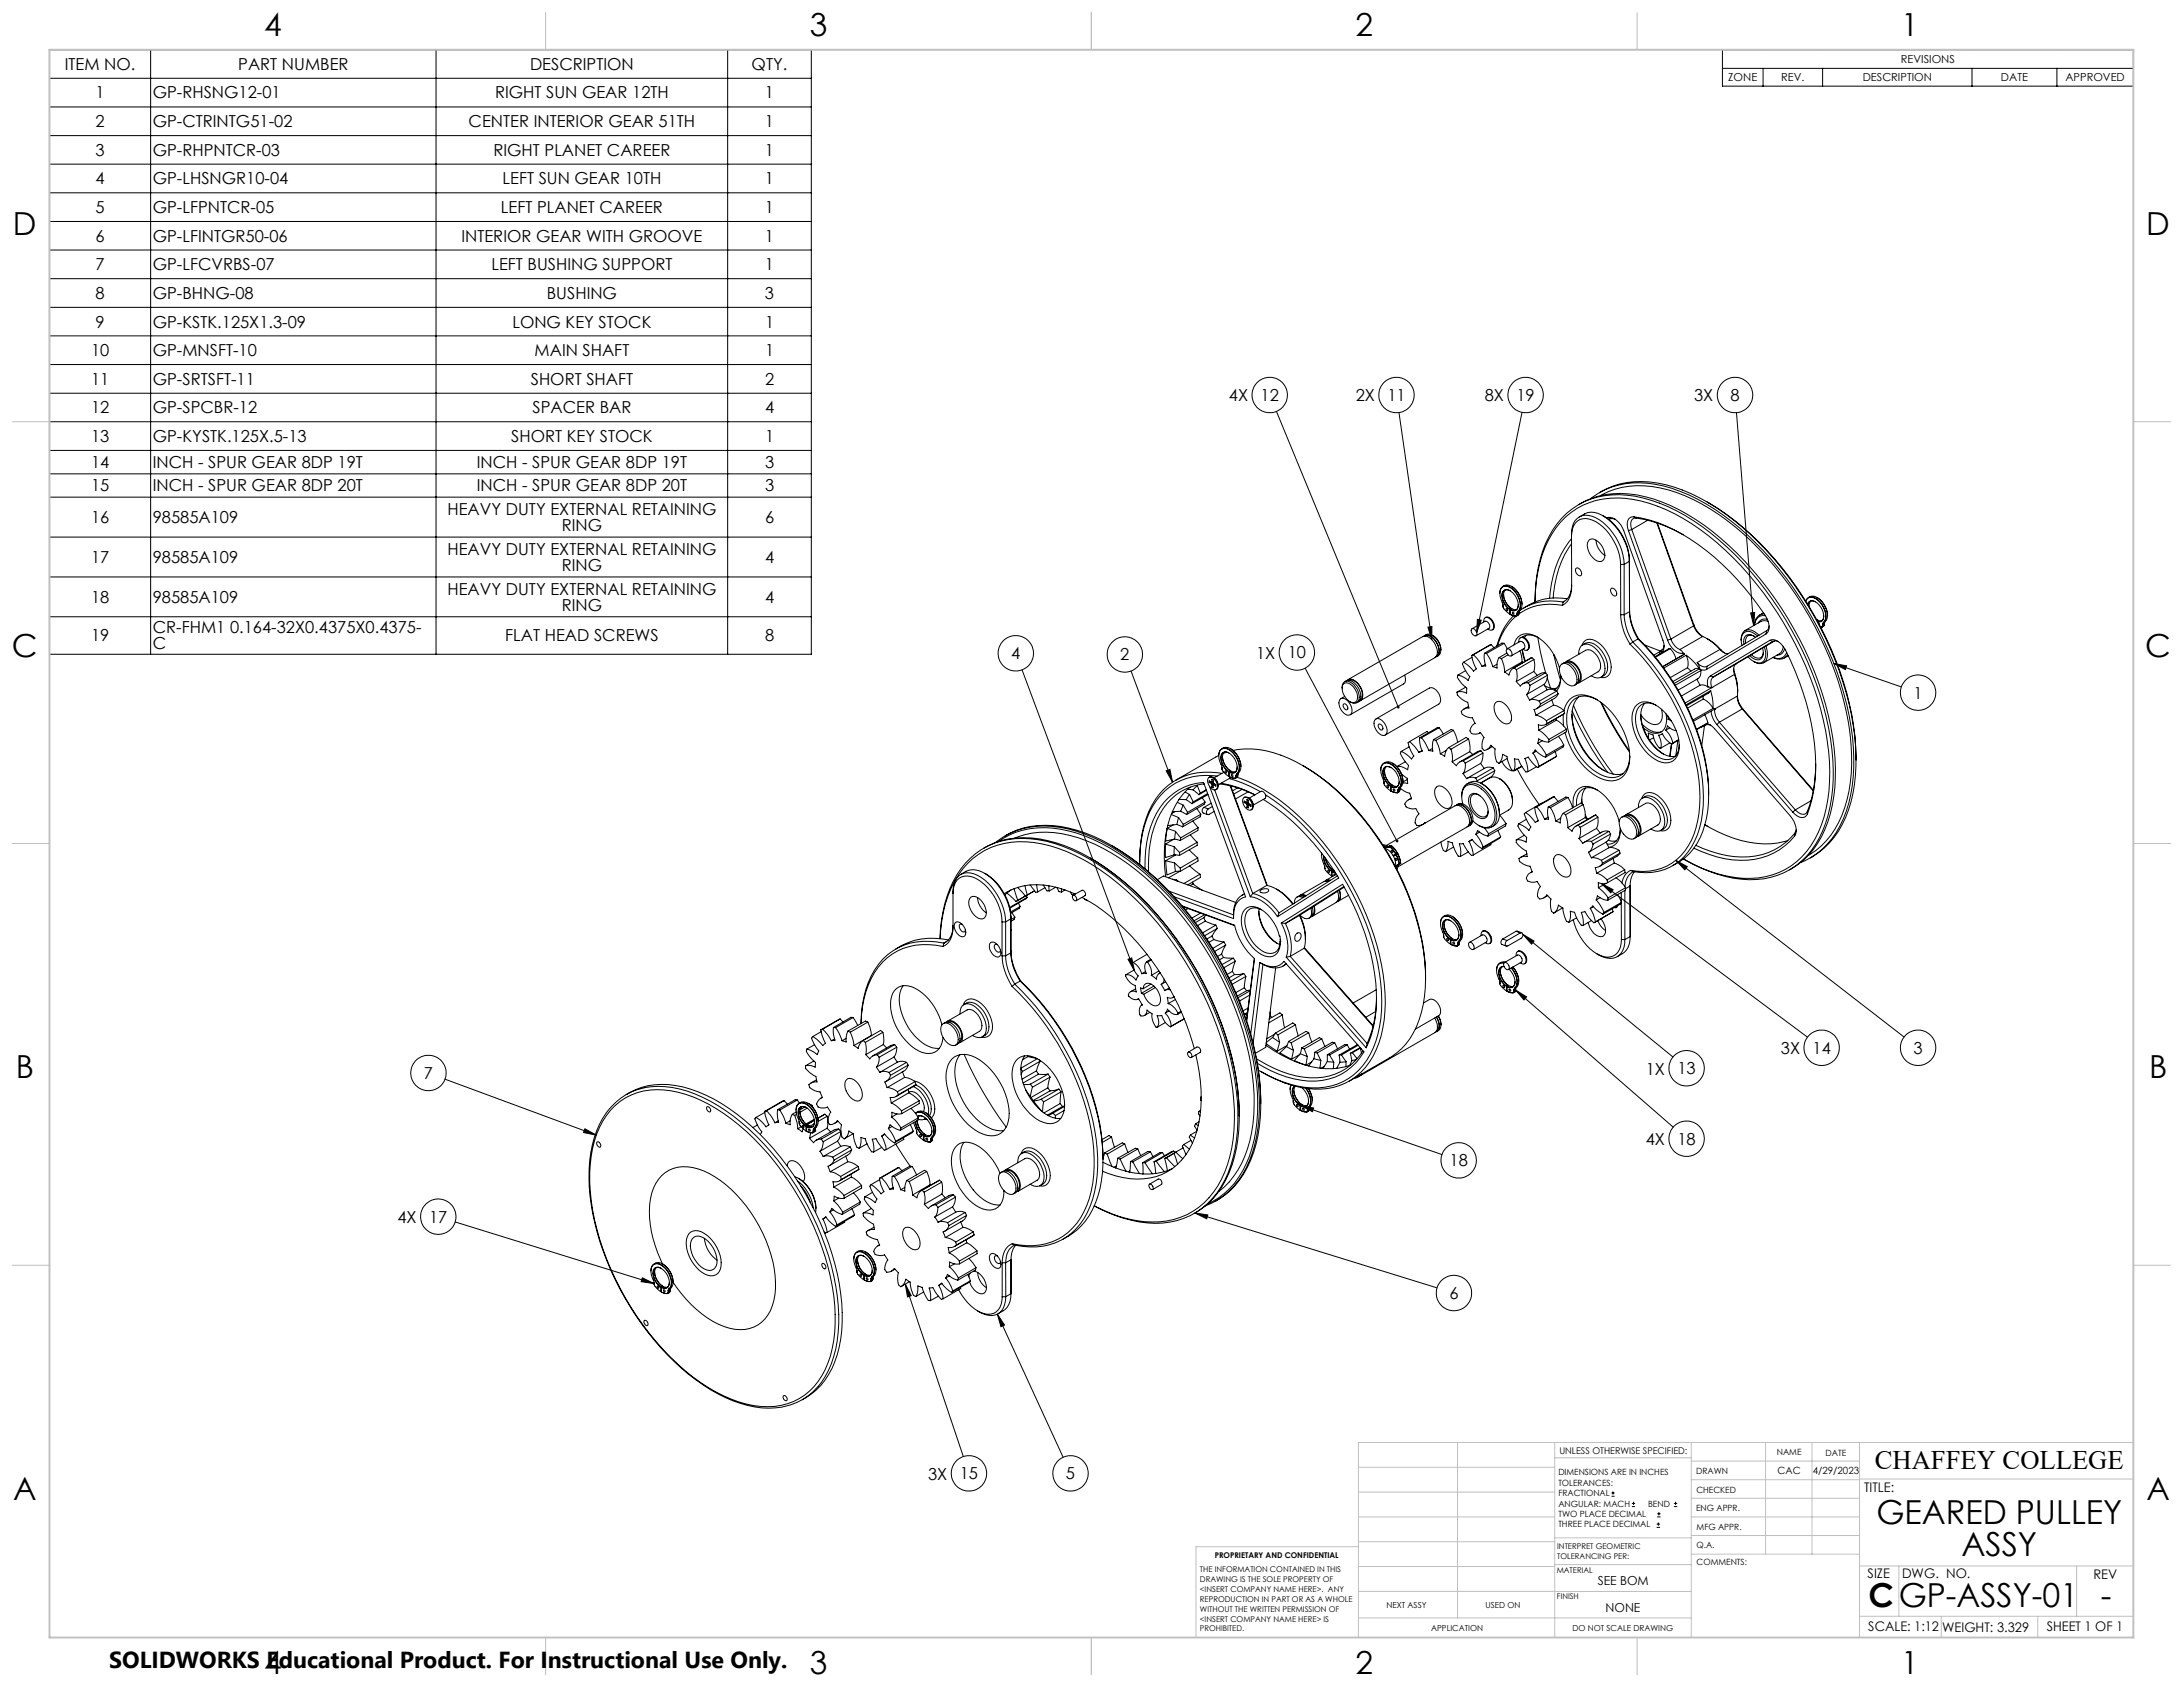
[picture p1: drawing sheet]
<svg xmlns="http://www.w3.org/2000/svg" width="559mm" height="432mm" viewBox="0 0 559 432" stroke-linecap="round" stroke-linejoin="round" font-family="sans-serif">
<defs><g id="words">
<g font-size="8.5">
<text x="480.3" y="390.1">GEARED PULLEY</text>
<text x="502.1" y="398.2">ASSY</text>
<text x="478.3" y="411.4">CGP-ASSY-01</text>
<text x="537.8" y="411.3">-</text>
</g>
<g font-size="8.1">
<text x="67.6" y="9.3">4</text>
<text x="207.3" y="9.3">3</text>
<text x="347" y="9.3">2</text>
<text x="486.7" y="9.3">1</text>
<text x="3.3" y="60.1">D</text>
<text x="549.4" y="60.1">D</text>
<text x="3" y="168">C</text>
<text x="549.1" y="168">C</text>
<text x="4" y="276">B</text>
<text x="550.1" y="276">B</text>
<text x="3.3" y="383.9">A</text>
<text x="549.4" y="383.9">A</text>
<text x="67.6" y="428.4">4</text>
<text x="207.3" y="428.4">3</text>
<text x="347" y="428.4">2</text>
<text x="486.7" y="428.4">1</text>
</g>
<text font-size="6.9" x="479.9" y="376">CHAFFEY COLLEGE</text>
<text font-size="5.9" x="27.9" y="427">SOLIDWORKS Educational Product. For Instructional Use Only.</text>
<g font-size="4.2">
<text x="16.6" y="17.9">ITEM NO.</text>
<text x="61" y="17.9">PART NUMBER</text>
<text x="135.7" y="17.9">DESCRIPTION</text>
<text x="192.4" y="17.9">QTY.</text>
<text x="24.5" y="25.2">1</text>
<text x="39.1" y="25.2">GP-RHSNG12-01</text>
<text x="126.7" y="25.2">RIGHT SUN GEAR 12TH</text>
<text x="195.8" y="25.2">1</text>
<text x="24.5" y="32.5">2</text>
<text x="39.1" y="32.5">GP-CTRINTG51-02</text>
<text x="120" y="32.5">CENTER INTERIOR GEAR 51TH</text>
<text x="195.8" y="32.5">1</text>
<text x="24.5" y="39.9">3</text>
<text x="39.1" y="39.9">GP-RHPNTCR-03</text>
<text x="126.3" y="39.9">RIGHT PLANET CAREER</text>
<text x="195.8" y="39.9">1</text>
<text x="24.5" y="47.2">4</text>
<text x="39.1" y="47.2">GP-LHSNGR10-04</text>
<text x="128.6" y="47.2">LEFT SUN GEAR 10TH</text>
<text x="195.8" y="47.2">1</text>
<text x="24.5" y="54.5">5</text>
<text x="39.1" y="54.5">GP-LFPNTCR-05</text>
<text x="128.2" y="54.5">LEFT PLANET CAREER</text>
<text x="195.8" y="54.5">1</text>
<text x="24.5" y="61.8">6</text>
<text x="39.1" y="61.8">GP-LFINTGR50-06</text>
<text x="118.1" y="61.8">INTERIOR GEAR WITH GROOVE</text>
<text x="195.8" y="61.8">1</text>
<text x="24.5" y="69.2">7</text>
<text x="39.1" y="69.2">GP-LFCVRBS-07</text>
<text x="125.8" y="69.2">LEFT BUSHING SUPPORT</text>
<text x="195.8" y="69.2">1</text>
<text x="24.5" y="76.5">8</text>
<text x="39.1" y="76.5">GP-BHNG-08</text>
<text x="140" y="76.5">BUSHING</text>
<text x="195.8" y="76.5">3</text>
<text x="24.5" y="83.8">9</text>
<text x="39.1" y="83.8">GP-KSTK.125X1.3-09</text>
<text x="131.2" y="83.8">LONG KEY STOCK</text>
<text x="195.8" y="83.8">1</text>
<text x="23.3" y="91.2">10</text>
<text x="39.1" y="91.2">GP-MNSFT-10</text>
<text x="136.8" y="91.2">MAIN SHAFT</text>
<text x="195.8" y="91.2">1</text>
<text x="23.3" y="98.5">11</text>
<text x="39.1" y="98.5">GP-SRTSFT-11</text>
<text x="135.9" y="98.5">SHORT SHAFT</text>
<text x="195.8" y="98.5">2</text>
<text x="23.3" y="105.8">12</text>
<text x="39.1" y="105.8">GP-SPCBR-12</text>
<text x="136.3" y="105.8">SPACER BAR</text>
<text x="195.8" y="105.8">4</text>
<text x="314.6" y="102.7">4X</text>
<text x="322.7" y="102.6">12</text>
<text x="347" y="102.7">2X</text>
<text x="355.1" y="102.6">11</text>
<text x="380.1" y="102.7">8X</text>
<text x="388.2" y="102.6">19</text>
<text x="433.7" y="102.7">3X</text>
<text x="442.9" y="102.6">8</text>
<text x="23.3" y="113.1">13</text>
<text x="39.1" y="113.1">GP-KYSTK.125X.5-13</text>
<text x="130.9" y="113.1">SHORT KEY STOCK</text>
<text x="195.8" y="113.1">1</text>
<text x="23.3" y="119.8">14</text>
<text x="39.1" y="119.8">INCH - SPUR GEAR 8DP 19T</text>
<text x="122.1" y="119.8">INCH - SPUR GEAR 8DP 19T</text>
<text x="195.8" y="119.8">3</text>
<text x="23.3" y="125.8">15</text>
<text x="39.1" y="125.8">INCH - SPUR GEAR 8DP 20T</text>
<text x="122.1" y="125.8">INCH - SPUR GEAR 8DP 20T</text>
<text x="195.8" y="125.8">3</text>
<text x="114.5" y="131.8">HEAVY DUTY EXTERNAL RETAINING</text>
<text x="23.3" y="133.9">16</text>
<text x="39.1" y="133.9">98585A109</text>
<text x="143.8" y="135.9">RING</text>
<text x="195.8" y="133.9">6</text>
<text x="114.5" y="142">HEAVY DUTY EXTERNAL RETAINING</text>
<text x="23.3" y="144.1">17</text>
<text x="39.1" y="144.1">98585A109</text>
<text x="143.8" y="146.1">RING</text>
<text x="195.8" y="144.1">4</text>
<text x="23.3" y="154.3">18</text>
<text x="39.1" y="154.3">98585A109</text>
<text x="114.5" y="152.2">HEAVY DUTY EXTERNAL RETAINING</text>
<text x="195.8" y="154.3">4</text>
<text x="143.8" y="156.3">RING</text>
<text x="23.3" y="164.2">19</text>
<text x="39.1" y="162.1">CR-FHM1 0.164-32X0.4375X0.4375-</text>
<text x="39.1" y="166.2">C</text>
<text x="129.3" y="164.2">FLAT HEAD SCREWS</text>
<text x="195.8" y="164.2">8</text>
<text x="258.8" y="168.7">4</text>
<text x="286.8" y="169">2</text>
<text x="321.5" y="168.6">1X</text>
<text x="329.6" y="168.5">10</text>
<text x="489.8" y="178.8">1</text>
<text x="455.9" y="269.8">3X</text>
<text x="464" y="269.7">14</text>
<text x="489.8" y="269.7">3</text>
<text x="421.3" y="275">1X</text>
<text x="429.4" y="274.9">13</text>
<text x="108.5" y="276.1">7</text>
<text x="421.3" y="293.1">4X</text>
<text x="429.4" y="293">18</text>
<text x="371" y="298.5">18</text>
<text x="101.7" y="313">4X</text>
<text x="109.8" y="312.9">17</text>
<text x="371" y="332.5">6</text>
<text x="237.6" y="378.7">3X</text>
<text x="245.7" y="378.6">15</text>
<text x="272.9" y="378.6">5</text>
</g>
<g font-size="3.4">
<text x="477.2" y="381.9">TITLE:</text>
<text x="478.1" y="404">SIZE</text>
<text x="486.9" y="404">DWG. NO.</text>
<text x="535.9" y="404.1">REV</text>
<text x="478.2" y="417.6">SCALE: 1:12</text>
<text x="497.1" y="417.7">WEIGHT: 3.329</text>
<text x="523.9" y="417.6">SHEET 1 OF 1</text>
</g>
<g font-size="3.2">
<text x="409" y="405.7">SEE BOM</text>
<text x="411" y="412.5">NONE</text>
</g>
<g font-size="2.8">
<text x="486.6" y="16.2">REVISIONS</text>
<text x="442.4" y="20.8">ZONE</text>
<text x="455.9" y="20.8">REV.</text>
<text x="476.8" y="20.8">DESCRIPTION</text>
<text x="512.2" y="20.8">DATE</text>
<text x="528.7" y="20.8">APPROVED</text>
</g>
<g font-size="2.5">
<text x="455" y="377.2">CAC</text>
<text x="464" y="377.3">4/29/2023</text>
</g>
<text font-size="2.4" x="399.2" y="372.1">UNLESS OTHERWISE SPECIFIED:</text>
<g font-size="2.2">
<text x="398.9" y="377.7">DIMENSIONS ARE IN INCHES</text>
<text x="434.2" y="377.3">DRAWN</text>
<text x="454.8" y="372.5">NAME</text>
<text x="467.3" y="372.6">DATE</text>
<text x="398.9" y="380.3">TOLERANCES:</text>
<text x="398.9" y="383">FRACTIONAL</text>
<text x="434.3" y="382.2">CHECKED</text>
<text x="398.9" y="385.6">ANGULAR: MACH</text>
<text x="398.9" y="388.3">TWO PLACE DECIMAL</text>
<text x="421.9" y="385.6">BEND</text>
<text x="434.2" y="386.9">ENG APPR.</text>
<text x="398.9" y="390.9">THREE PLACE DECIMAL</text>
<text x="434.3" y="391.6">MFG APPR.</text>
<text x="434.3" y="396.3">Q.A.</text>
<text x="434.3" y="400.5">COMMENTS:</text>
</g>
<g font-size="2.1">
<text x="354.9" y="411.6">NEXT ASSY</text>
<text x="380.3" y="411.6">USED ON</text>
<text x="366.3" y="417.4">APPLICATION</text>
<text x="402.5" y="417.5">DO NOT SCALE DRAWING</text>
</g>
<g font-size="2">
<text x="310.9" y="398.8">PROPRIETARY AND CONFIDENTIAL</text>
<text x="398.6" y="396.5">INTERPRET GEOMETRIC</text>
<text x="398.6" y="399">TOLERANCING PER:</text>
<text x="307.2" y="402.4">THE INFORMATION CONTAINED IN THIS</text>
<text x="307.2" y="404.9">DRAWING IS THE SOLE PROPERTY OF</text>
<text x="307.2" y="407.5">&lt;INSERT COMPANY NAME HERE&gt;. ANY</text>
<text x="398.5" y="402.6">MATERIAL</text>
<text x="307.2" y="410">REPRODUCTION IN PART OR AS A WHOLE</text>
<text x="307.2" y="412.5">WITHOUT THE WRITTEN PERMISSION OF</text>
<text x="398.5" y="409.4">FINISH</text>
<text x="307.2" y="415">&lt;INSERT COMPANY NAME HERE&gt; IS</text>
<text x="307.2" y="417.6">PROHIBITED.</text>
</g>
</g></defs>
<g fill="none" stroke="#000" stroke-width=".26">
<path d="M12.7 12.7h195v154.8h-195zM38.6 12.7v154.8M111.6 12.7v154.8M186.3 12.7v154.8M440.9 12.7h105.2v9.3h-105.2zM440.9 17.5h105.2M451.3 17.5v4.5M466.5 17.5v4.5M504.8 17.5v4.5M526.5 17.5v4.5M12.7 20h195M12.7 27.4h195"/>
<path d="M12.7 34.7h195M12.7 42h195M12.7 49.4h195M12.7 56.7h195M12.7 64h195M12.7 71.3h195M12.7 78.7h195M12.7 86h195M12.7 93.3h195M12.7 100.6h195M12.7 107.9h195M12.7 115.3h195"/>
<path d="M326.7 105.3l31.2 75.7M358.1 105.6l8.4 58.1M389.6 105.6l-11.6 56.3M444.5 105.6l4.4 54.5M12.7 121.3h195M12.7 127.2h195M12.7 137.5h195M402.3 137.2v12.9a5.1 5.1 0 0 1-2.4 4.8M402.3 137.2a4.1 4.1 0 0 1 2.8-4.4 7.9 7.9 0 0 1 6.8 3.9l.7 1a12.8 12.8 0 0 1 2.2 6.8M402.3 137.2v-.5a4.4 4.4 0 0 1 2.8-4.7 7.9 7.9 0 0 1 7 3.4 14.8 14.8 0 0 1 3.6 9.1M402.3 137.9a25.5 25.5 0 0 0-5.6 15.2M402.3 139.2a26.2 26.2 0 0 0-4.7 13.9"/>
<path d="M404.1 129.2a21.4 21.4 0 0 1 17-2.1 50.5 50.5 0 0 1 21.5 12.6 87.7 87.7 0 0 1 26.9 51.7 40.3 40.3 0 0 1-3.2 22.7 19.6 19.6 0 0 1-8.2 8.5M404.2 132.3a5 5 0 0 1 6.6 0 14.9 14.9 0 0 1 6.3 11.4M406.9 138.1a2.43 2.43 0 0 1 2.9 1.3 3.4 3.4 0 0 1 .4 4.1 2.33 2.33 0 0 1-2.9-1.3 3.4 3.4 0 0 1-.4-4.1zM407.1 127.6a20.9 20.9 0 0 1 18.7-3.2 52.3 52.3 0 0 1 23.6 14.6 87.8 87.8 0 0 1 24.8 49.7 43 43 0 0 1-2.3 20.8 20.1 20.1 0 0 1-11 11.3M408.6 138.3a4.9 4.9 0 0 0 2.2 3.8M409.4 126.1a21.5 21.5 0 0 1 17-2 52.3 52.3 0 0 1 23.6 14.5 88.9 88.9 0 0 1 24.4 47 44 44 0 0 1-2 23.6 20.7 20.7 0 0 1-9 10.4M409.7 126.9a22 22 0 0 1 17.3-1.5 54 54 0 0 1 23.4 15.3 87.3 87.3 0 0 1 23.2 47.1 40.1 40.1 0 0 1-3 22.7 19.9 19.9 0 0 1-7.7 8.5M410.4 132a13.9 13.9 0 0 1 6.7 11.2M411.8 132.4a4.6 4.6 0 0 1 3.8 3.4l10.1 28.1a2.97 2.97 0 0 1-.3 3.1M411.8 132.4l-.6 .1M411.8 132.4l.6 .4M412.4 132.8l1.1 .1"/>
<path d="M412.4 132.8l-.7 .1M416.8 135.8l10.1 28M417.7 135.5l10 28.1M417.7 135.5l-.9 .3M418.3 132.3a40.7 40.7 0 0 1 20.5 10.3 72.2 72.2 0 0 1 13.4 15.6 3.3 3.3 0 0 1-.1 4M418.3 132.3a1.63 1.63 0 0 0-1.8 2.1l.3 1.4M418.3 132.3l.6 .3M418.9 132.6a33.1 33.1 0 0 1 12 4.3M418.9 132.6a1.33 1.33 0 0 0-1.5 1.7l.3 1.2M421.8 133.1l-4.1 2.4M424.1 133.8l9.4 26.4M424.3 133.9l9.3 26"/>
<path d="M437 128.4a76.7 76.7 0 0 1 27.8 29.8 75.4 75.4 0 0 1 10.3 36.4M12.7 147.7h195M12.7 157.9h195M378.2 158.5l1 .3-1.2 3.1zM379.8 159.2a.9 .9 0 0 1 .5-1.2 .9 .9 0 0 1 1.2 .5 2.18 2.18 0 0 1 .6 2.6 .94 .94 0 0 1-1.2-.1M380.2 158.1l.1-.1a2.16 2.16 0 0 1 2.2 2.7l-.5 .5M383.9 151.9a1.62 1.62 0 0 1 .8-1.8 1.62 1.62 0 0 1 1.9 .2 5.3 5.3 0 0 1 2.4 5.8l-.4 .4M384.7 150.1a2.05 2.05 0 0 1 2.8 .4 5.1 5.1 0 0 1 1.8 5.4l-.3 .4M384.7 154.9h.1M384.7 154.9l.1 .5M384.7 154.9l-.1-.5a5.2 5.2 0 0 1-.4-3.7 1.52 1.52 0 0 1 2.3-.3 5.2 5.2 0 0 1 2.4 5.7l-.4 .4M384.8 155.4a3.2 3.2 0 0 0 1.7 1.8"/>
<path d="M384.9 152.2v.1a4.6 4.6 0 0 0 2 3.5M385.3 151a3.5 3.5 0 0 0 1.1 4.4l.5 .4M385.5 155.8h.2a.27 .27 0 0 1 .2 .2 .27 .27 0 0 1-.2 .3zM386.5 156a4.2 4.2 0 0 1-1.9-4.5 1.33 1.33 0 0 1 2.2-.1 3.9 3.9 0 0 1 1.5 4.5 1.31 1.31 0 0 1-1.7 .2M386.5 156v1.2M386.5 156h.1M386.6 151.2a1.29 1.29 0 0 0-1.5-.1 1.29 1.29 0 0 0-.6 1.4 4.7 4.7 0 0 0 2 3.5M386.6 157.3l.8 .3h.7M386.6 157.3l.9 .3 .7 .1M386.6 157.1l-.1 .1M386.6 156.1v1.2M386.7 156l-.1 .1"/>
<path d="M386.7 156l.3-.2 1.2 .2M386.9 155.8h.1M386.9 155.8l-.4 .2M386.9 155.8v.1M387 150.1a5.8 5.8 0 0 1 2.6 4.6M387.4 157.6a16.8 16.8 0 0 0-4.3 7.8M388.1 157.6l.1 .1M388.1 157.7a15.7 15.7 0 0 0-4.8 7.6M388.3 157.4l-.2 .2M388.3 157.4h.1M388.3 157h.1M388.3 157v.4"/>
<path d="M388.4 157.4l-.2 .3M388.4 157v.4M388.5 156.5h.1M388.5 156.5l-.2 .5M388.6 156.5l-.2 .5M388.7 154.8v.1a1.22 1.22 0 0 1-.6 1.2 1.22 1.22 0 0 1-1.4-.1M388.8 157.2l-.5 .4M388.8 157.2l-.4 .2M388.8 157.2h.1M388.8 156.7h.1M388.8 156.7v.5M388.8 156.7l-.4 .3"/>
<path d="M389 156.3l-.2 .4M389 156.3l-.4 .2M392.9 154.1a35.1 35.1 0 0 1 4.5-18.4 19.1 19.1 0 0 1 19.1-8.9 42.3 42.3 0 0 1 21.3 9.6 88.2 88.2 0 0 1 30.8 52.6 43.5 43.5 0 0 1-2 23.6 19.4 19.4 0 0 1-20.8 12.4 37.6 37.6 0 0 1-14.9-5.1 32.4 32.4 0 0 0 19.2 4.8 19.4 19.4 0 0 0 16.1-13.5 46.7 46.7 0 0 0 1.1-24.1 86.5 86.5 0 0 0-32-51.5 38.6 38.6 0 0 0-21.2-8.1 19 19 0 0 0-18.6 12.7 36.9 36.9 0 0 0-2.5 13.9M399.9 154.9a14 14 0 0 0-11.1 2.3M400.2 154.1a14.2 14.2 0 0 0-11.1 2.1M400.2 154.1l-.3 .8M400.5 153.9l-.3 .2M401.2 153.2a14.8 14.8 0 0 0-11.1 2.4M402.3 149.8a4.7 4.7 0 0 1-2.1 4.3M403.3 145.6l.2-.2a1.29 1.29 0 0 1 1.1 2 1.35 1.35 0 0 1-1.3-1.8zM412.5 150.6a1.29 1.29 0 0 1 1.1 1.9 1.29 1.29 0 0 1-1.1-1.9zM414.8 144.5l.1 12.8"/>
<path d="M414.8 144.5h.9M414.9 157.3a15.1 15.1 0 0 0 2.4 7.6M414.9 157.3h.8M415.7 157.3a14.7 14.7 0 0 0 2.2 7M415.7 144.5v12.8M417.1 143.7l-1.4 .8M417.1 143.2v.5M417.1 143.2v13.4M417.1 156.6a14.2 14.2 0 0 0 2.2 6.9M417.1 156.6v-.5a14.6 14.6 0 0 0 2.4 7.5M417.1 156.6l-1.4 .7M433.6 159.9l.8 1.6 1.4 1.4"/>
<path d="M433.6 159.9l-.1 .3M448.1 156.9l1.1-.1-.3 3.3zM451.4 156.9l-1 .5M451.6 157.1a2.53 2.53 0 0 0-2.5 2.9 2.36 2.36 0 0 1 2.8-2.4M452.4 158.5a1.91 1.91 0 0 0-2.3 1M452.6 159.1a2.12 2.12 0 0 0-1.9 0l-4 2.3M462.7 154.6a1.32 1.32 0 0 1 2.3-.4 4 4 0 0 1 1.5 4.6l-.7 .4h-.5M462.9 153a2.05 2.05 0 0 1 2.8 .4 5.2 5.2 0 0 1 1.8 5.4l-.3 .3M463.5 153.8l-.4 .8v.6M464.7 154.1a1.2 1.2 0 0 0-1.9 .6M465 158.5l.1 .1M465.1 158.6v.1"/>
<path d="M465.1 158.6h-.1M465.1 158.8l1.3 .1M465.2 152.9a6 6 0 0 1 2.6 4.6M465.6 159.6l.2 .3M466.5 159.8h.1M466.5 159.8v.4M466.6 159.8v.4M466.8 159.3a3.2 3.2 0 0 0 0-3.7 4 4 0 0 0-3.7-2.7l-.4 .3-.5 .6a1.56 1.56 0 0 1 2.6-.7 5.3 5.3 0 0 1 2.3 5.9l-.3 .3M466.8 159.3h.1M466.8 159.3l-.3 .5M466.8 159.3l-.2 .5M466.9 157.7l-.1 .1a1.17 1.17 0 0 1-1.5 1.3"/>
<path d="M467 159.6l-.1 .4M467 159.6l-.4 .2M467.2 159.1l-.2 .5M467.2 159.1l-.4 .2M261.6 171.5l28.8 77M289.5 171.8l10.6 28.4M334.1 171l23.5 44.3M343 179.1a1.56 1.56 0 0 1 2.4 .8 2.47 2.47 0 0 1 .3 3 1.9 1.9 0 0 1-2.4-1.3 2.7 2.7 0 0 1-.3-2.5zM343.6 176.2a1.42 1.42 0 0 1 .6-1.7 1.42 1.42 0 0 1 1.8 .3 4.2 4.2 0 0 1 1.7 4.7 1.46 1.46 0 0 1-2.2 .1M343.9 175a1.97 1.97 0 0 1 2.7 1 3.4 3.4 0 0 1 .7 3.4 1.63 1.63 0 0 1-2.6-.5 3.3 3.3 0 0 1-.8-3.9zM344.2 174.5a1.88 1.88 0 0 1 2.7 .5 4.1 4.1 0 0 1 1.2 4.2l-.8 .7M344.2 178.3l-1 .5"/>
<path d="M344.9 174.2a1.77 1.77 0 0 1 2.5 .5 4.1 4.1 0 0 1 1.2 4.3l-.7 .5M345.1 174l19.1-11.1a2.47 2.47 0 0 1 2.8 1.4l.4 .6a2.6 2.6 0 0 1-.1 3.4l-19.1 11.1M345.1 174.1a1.94 1.94 0 0 1 2.5 .9 3.6 3.6 0 0 1 .8 4.1l-.3 .2M359.6 172.8l.1 .3a1.73 1.73 0 0 1-.4 1.9l-13.7 8M364.5 162.8a1.78 1.78 0 0 1 2.5 .6l.5 .6a3.7 3.7 0 0 1 .7 3.7l-.7 .5M364.7 162.7a1.95 1.95 0 0 1 2.7 .5 4.2 4.2 0 0 1 1.2 4.2l-.8 .7M364.7 162.8a1.92 1.92 0 0 1 2.4 .9 3.6 3.6 0 0 1 .8 4.1l-.2 .2M365.5 160.5l1-.1v3.3zM366.6 162.6a4.3 4.3 0 0 1 2.2 3.8M373 177.2v.4a4.5 4.5 0 0 0 2.7 2.2l.3 1.4a1.85 1.85 0 0 0-1.9 1v.1a1.26 1.26 0 0 0 1.2 1.1l.7 .2a1.22 1.22 0 0 1 1.4 1.2l.2 .3M373.2 172.8l-.1 .4a6.1 6.1 0 0 0 2.4 2.9l-.1 1.3a3.1 3.1 0 0 0-2.4-.2M374.6 169.5l-.2 .3a5.8 5.8 0 0 0 1.8 3.4l-.4 1a5.2 5.2 0 0 0-2.6-1.4"/>
<path d="M375.1 171.7l-1.9 1.1M375.2 175.9l-2.2 1.3M376.7 167.8l.4 1.7 .8 1.7-.7 .6-.9-1.1-1.7-1.2M376.8 160.9l3.3-1.9a1.2 1.2 0 0 1 1 1.8l-3.3 1.9M376.8 160.9a1.2 1.2 0 0 1 1 1.8 1.2 1.2 0 0 1-1-1.8zM376.8 168.2l-2.2 1.3M377.2 167.6l-.5 .2M377.2 167.6l.9 1 1.3 2M380 167.2a6.8 6.8 0 0 0 .3 3.3l-.9 .1M380 167.2l.5 .1M380.2 170.1l-.8 .5M380.5 167.3l1 1.6 .6 1.7"/>
<path d="M381.7 165l.7 .8M381.7 165l-5 2.8M381.7 165l-4.5 2.6M382.7 180a1.48 1.48 0 0 1 2.3 .1 4.2 4.2 0 0 1 1.6 4.7 1.48 1.48 0 0 1-2.2-.1 4.2 4.2 0 0 1-1.7-4.7zM383.2 170l-1.1 .6M383.8 168.3a3.7 3.7 0 0 0-.6 2.7l-1.1-.4M383.8 168.3l.5 .3M384.3 168.6a7.1 7.1 0 0 1 .8 3.4M385 164.7l.8 1.4 3.3-1.9a1.2 1.2 0 0 1 1 1.8l-3.3 1.9M385 164.7l-.5-.1-4.5 2.6M385 164.7l-4.5 2.6M385.7 167.1l-1.9 1.2"/>
<path d="M385.8 166.1a1.2 1.2 0 0 1 1 1.8 1.23 1.23 0 0 1-1-1.8zM386 167.6l-1.7 1M387.6 165.1a3.3 3.3 0 0 1 4.8-2.6 12.7 12.7 0 0 1 6.8 8.6M388.1 174.4l1 1.2a2.01 2.01 0 0 1 2.1-.8M388.2 171.4l-.2-.1a.61 .61 0 0 0-.6-.3 .61 .61 0 0 0-.5 .4l-.6 1.4-1.2-.8M388.2 171.4a5.1 5.1 0 0 1-.1 3M388.8 164.4a.85 .85 0 0 1 .3-1.1 .85 .85 0 0 1 1.1 .1l.4 .3a2.04 2.04 0 0 1 .4 2.6 .94 .94 0 0 1-1.1-.1M388.8 164.2l-.1 .2M389.1 166.6l.5 2.8M389.1 163.3a1.34 1.34 0 0 1 2 .8 1.46 1.46 0 0 1-.2 2.3M389.6 169.4l.3 .2M389.6 169.4l-4.5 2.6"/>
<path d="M389.7 163.1a3.5 3.5 0 0 1 3.9 0l.7 3.5 1.4 5.6M389.7 166.2l.2 1.6 .4 1.5M389.7 166.2l.8 3M390.7 162.6l-.5 .6M390.7 177.8l.8 1.4M391.2 174.8l.4 .6M391.5 179.2a2.98 2.98 0 0 1 2.5 .3M391.6 175.4a3.3 3.3 0 0 1-.9 2.4M392.1 168.3l.5 .5M392.1 168.3l-4.7 2.7M392.1 168.3l-.2 .1M392.6 171.9l.9 1"/>
<path d="M392.6 171.9l-4.5 2.5M392.6 168.8a5.2 5.2 0 0 1 0 3.1M392.6 168.8l-4.4 2.6M394 179.5l.3 .7M395.2 175.2l.8 1.4M395.2 175.2l-4.5 2.6M395.5 175.6a4.4 4.4 0 0 0 3 .5M395.6 172.2l.5 .6M395.6 172.2l-1.3 .2-4.5 2.6M395.6 172.2l-4.4 2.6M396 176.6a3.2 3.2 0 0 1 2.5 .3M396 176.6l-4.5 2.6"/>
<path d="M396.1 173.5l.8 2.6M396.1 172.8a3.1 3.1 0 0 1-.9 2.4M396.1 172.8l-4.5 2.6M397.2 179.1l.5 1.4M397.8 167.5v.3M397.8 167.8l1.7 6.3M397.9 167.8h-.1M398.5 176.9l.4 .7M398.5 176.9l-4.5 2.6M398.9 177.6l-.7 1-4.8 2.8M398.9 177.6l-4.6 2.6M399.5 172.9a5.2 5.2 0 0 1-1 3.9"/>
<path d="M399.5 173.2a3.8 3.8 0 0 1-1.6 3.4M399.7 170a2.43 2.43 0 0 1 3 1.3 3.4 3.4 0 0 1 .4 4.1 2.43 2.43 0 0 1-2.9-1.3 3.4 3.4 0 0 1-.5-4.1zM399.8 169.9a1.95 1.95 0 0 1 2.9 .6 4.2 4.2 0 0 1 1.2 4.3l-.9 .6M400.6 169.5a1.8 1.8 0 0 1 2.7 .6 4.2 4.2 0 0 1 1.2 4.3l-.3 .3-.4 .2M401 169.3l4.9-2.9a2.41 2.41 0 0 1 2.9 1.4 3.4 3.4 0 0 1 .4 4.1l-5.1 2.9M401.1 169.6a2.36 2.36 0 0 1 2.7 1.4 2.66 2.66 0 0 1 .2 3.5M404.1 178.4a7.6 7.6 0 0 0-1.5 7.2 17.9 17.9 0 0 0 8.4 11.8 6 6 0 0 0 4.5 .6M404.1 167.5a2.1 2.1 0 0 1 .9-2.4 2.1 2.1 0 0 1 2.5 .2 6.8 6.8 0 0 1 3.1 7.2 2.05 2.05 0 0 1-3.3 .5M405 165.2a2.13 2.13 0 0 1 3.2-1.3 8.1 8.1 0 0 1 4.2 7.6 2.04 2.04 0 0 1-2.7 1.9M405.1 165.1a2.95 2.95 0 0 1 4.3 .8 6.3 6.3 0 0 1 1.9 6.2l-.7 .8-.7 .4M408.9 179.1a4.9 4.9 0 0 0-6.9 .9 10.6 10.6 0 0 0 0 9 16.5 16.5 0 0 0 8.6 9.6 4.6 4.6 0 0 0 6.5-4.2l.1-.9M409.7 179.7l.3 .5a81 81 0 0 0 7.1 12.3"/>
<path d="M410 179.9v.1a87 87 0 0 0 7.1 12.2M417.3 164.9a60.6 60.6 0 0 1 17.8 37 25.5 25.5 0 0 1-2.9 14.6 13.5 13.5 0 0 1-14.8 6.3M417.9 164.3a61.1 61.1 0 0 1 18.1 37.6 24.4 24.4 0 0 1-3.9 16.2 13.7 13.7 0 0 1-14 5M417.9 164.3l-.6 .6M419.3 163.5a61.4 61.4 0 0 1 18 37.6 24.7 24.7 0 0 1-3.8 16.2 14 14 0 0 1-5.3 4.3M419.3 163.5l-1.4 .8M419.3 163.5l.2 .1M419.5 163.6a60.4 60.4 0 0 1 17.8 37l.1 2.8M421 165.1l4 1.6M424.8 166.8l.2 .6M424.8 166.8l-1.5 .9M425.4 166.4l-.6 .4"/>
<path d="M425.4 166.4l-.2 .7M425.9 165.2l-.1 .7-.4 .5M426.9 163.8a4.3 4.3 0 0 0 4 3.4M427.6 166l.8 1.2 .6 1.5M427.6 166h-.4l-3.6 2.1M427.6 166l-3.8 2.2M427.7 163.6a4.6 4.6 0 0 0 2.3 2.7M427.7 163.6l-.8 .2M430 166.3l.9 .9M430.9 167.2l.3 .2M431.2 167.4l-5.6 3.2M431.2 167.4l-.1 .1"/>
<path d="M431.6 167.7l2.2 2 1.2 1.5M431.6 167.7a4.2 4.2 0 0 1 .3 3.2M431.6 167.7l-5.7 3.3M431.9 170.9l.9 .9M431.9 170.9l-4.3 2.5M433.5 160.2a4.7 4.7 0 0 0 2.4 2.7M433.5 160.2l-5.8 3.4M434.3 173.8l.9 1.6M434.4 169.6l.7 1.7M434.4 169.6a2.2 2.2 0 0 0 2.6 .9M435 171.2l.1 .1M435 171.2h-1.2l-5.6 3.2"/>
<path d="M435 171.2l-6.4 3.7M435.1 171.3l.3 .3M435.1 171.3a1.88 1.88 0 0 0 1.7 0M435.2 175.4a2.19 2.19 0 0 1 2 .4M435.2 175.4l-4.8 2.8M435.4 171.6l-.1 1.2-.5 .8-5.2 3M435.4 171.6l-6.6 3.8M435.9 162.9a12.2 12.2 0 0 1 4.4 3.3M435.9 162.9l-5.9 3.4M435.9 178.2l.1 .7M436 178.9a5.3 5.3 0 0 1 2.5 2.4M436 178.9l-4 2.3"/>
<path d="M437 163.4l1.5 1 2 1.9M437 170.5l-.2 .8M437.2 175.8l1 .2M437.8 173a2.37 2.37 0 0 0-.6 2.8M437.8 173l.8 .3M437.9 176.8l.4 1.7 .2 2.8M437.9 176.8l-.6 .6-5.6 3.3M437.9 176.8l-6.3 3.6M438.2 176h.1M438.2 176l-6.9 4M438.6 173.3a2.25 2.25 0 0 0-.4 2.7M440.3 166.2l1.3 1 .8 .1"/>
<path d="M440.3 166.2l-5.9 3.4M440.3 166.2l.2 .1M440.5 166.3l.9 .8M443.8 171.1l.2 1.3M444 172.6a14 14 0 0 1 .7 5.6M444 172.6l-5.8 3.4M444 172.4a12.7 12.7 0 0 1 .8 4.7M444 172.4v.2M444.4 169.9a2.22 2.22 0 0 0-.4 2.7M444.4 169.9l-5.8 3.4M444.7 178.2a4.5 4.5 0 0 0 1.3 3.3M444.7 178.2l.3 1.4 1.2 2"/>
<path d="M444.7 178.2l-11.2 6.4M445.7 163.8l.2 1.4M449 162.8a1.4 1.4 0 0 0-1.6 0 1.4 1.4 0 0 0-.6 1.4v.5M449.4 163.1a1.69 1.69 0 0 0-1.6-.7 1.69 1.69 0 0 0-1.4 1.2v1.3M449.9 162.8l-.2-.2a2.39 2.39 0 0 0-3.4-.5l-.4 .5-.2 1.2M450.3 162.6a2.89 2.89 0 0 0-4-.9 3.1 3.1 0 0 0-.6 2.1M451.2 165.9a2.04 2.04 0 0 1-1.3 3 3.2 3.2 0 0 1-2-1.1M451.4 167a1.45 1.45 0 0 1-.9 1.4 1.45 1.45 0 0 1-1.7-.4l-.5-.4M451.6 165.6a3.4 3.4 0 0 1-.4 3.8 2.97 2.97 0 0 1-3.7-1.3M452 165.3l.2 .5a3.3 3.3 0 0 1-.8 3.9 2.53 2.53 0 0 1-2.6-.4M452.1 162.2l-15.3 9.1M452.2 161.4l-.1 .8"/>
<path d="M452.2 161.4l-15.2 9.1M452.9 160.2l-.2 .6-.5 .6M453 163.9a2.73 2.73 0 0 1 3.2 1.2l.4 .6a66 66 0 0 1 8.1 32.1 33.8 33.8 0 0 1-2 10.6M453 163.9l-15.2 9.1M453 163.9l.8 .3M453.8 164.2l.8-.2 .6 .2M453.8 164.2l-15.2 9.1M454.3 164l-9.9 5.9M456.5 165.5a2.37 2.37 0 0 1-1 1.8l-4.1 2.4M456.8 166a1.94 1.94 0 0 1-2 1.7M457.4 167a2.37 2.37 0 0 1-3.5 1.2M457.6 167.5a2.58 2.58 0 0 1-3.8 .8"/>
<path d="M457.7 167.8l-1 .6M466.3 160.5h-.2h.3M466.3 160.5h.1M466.5 160.2l-.2 .3M466.5 160.2h.1M466.6 160.2l-.2 .3M466.9 160l-.4 .5M466.9 160l-.3 .2M469.4 169.8l3.3 .6-.3 1zM469.4 169.8l17.3 6M298.5 197.3l1-.4 .6 3.3zM309.4 199.1a1.6 1.6 0 0 1 2 1.2 1.43 1.43 0 0 1-.3 1.9 2.27 2.27 0 0 1-1.7-3.1z"/>
<path d="M309.5 199l.1-.1a2.16 2.16 0 0 1 2.2 2.7l-.5 .5M310.8 199.2l.7 .7 .3 .9M311.6 198.6a15.9 15.9 0 0 0-18.1 11 31.8 31.8 0 0 0-1.8 11.7M312 193.4a1.63 1.63 0 0 1 .7-1.7 1.63 1.63 0 0 1 1.9 .1 5.3 5.3 0 0 1 2.4 5.9l-.3 .3M312 193.4l-11 6.3M312.7 191.6l.4-.1a2.5 2.5 0 0 1 3.1 1.1 4.1 4.1 0 0 1 .8 5.2M312.8 197.9a16.4 16.4 0 0 0-19.4 11.6 32.9 32.9 0 0 0-1.7 11.1M312.8 196.4l-.1-.4a5.4 5.4 0 0 1-.5-3.7 1.83 1.83 0 0 1 3 0 4.9 4.9 0 0 1 1.7 5.3l-.3 .4M312.8 196.4h.1M312.8 196.4v.5M312.8 196.9a2.81 2.81 0 0 0 1.7 1.8M312.9 193.7v.1a4.8 4.8 0 0 0 2.1 3.5"/>
<path d="M313.3 197.7l-2.5 1.4M313.4 192.5a3.5 3.5 0 0 0 1.5 4.8M313.6 197.3a.27 .27 0 0 1 .3 .2 .27 .27 0 0 1-.1 .3zM314 192.5l-.9 .4M314.5 197.6a4.1 4.1 0 0 1-1.8-4.6 1.62 1.62 0 0 1 2.6 .4 3.9 3.9 0 0 1 1.1 4.1 1.26 1.26 0 0 1-1.7 .2M314.5 198.7h.1M314.5 197.6v1.1M314.5 197.5v.1M314.6 192.8a1.27 1.27 0 0 0-1.5-.1 1.27 1.27 0 0 0-.5 1.4l.1 .6a4.4 4.4 0 0 0 1.8 2.8M314.7 199.3a33.4 33.4 0 0 1 7.9 3.3M314.7 198.8l1.5 .4M314.7 197.7v1.1"/>
<path d="M314.7 198.6l-.2 .1M314.7 197.6v.1M314.9 197.3h.1M314.9 197.3l-.4 .2M315 197.3v.1M315 199l-3.2 1.9M315 191.6a5.7 5.7 0 0 1 2.6 4.6M315.2 198.2l.3 .1 .1 .4a.32 .32 0 0 1-.4-.1 .32 .32 0 0 1 0-.4zM315.6 192.1a23.5 23.5 0 0 1 16.2 2.9 62.1 62.1 0 0 1 23.4 23.5 64.8 64.8 0 0 1 9.7 32.2 26.6 26.6 0 0 1-5 16.5 16.8 16.8 0 0 1-4.2 3.6l-10.3 5.9M316.2 199.2h.1M316.3 197.6l-1.2-.2-.4 .2M316.4 198.9l-.2 .3"/>
<path d="M316.4 198.9h.1M316.4 198.5h.1M316.4 198.5v.4M316.5 198.5l-.1 .4M316.6 198h.1M316.6 198l-.2 .5M316.7 199a47.9 47.9 0 0 1 20.1 14.4 71.5 71.5 0 0 1 17.6 38.6 30.5 30.5 0 0 1-3.8 19.8 16.3 16.3 0 0 1-18 6.5 34.5 34.5 0 0 1-9.9-4.1M316.7 196.3a1.27 1.27 0 0 1-.6 1.3 1.27 1.27 0 0 1-1.4 0M316.7 198l-.2 .5M316.7 199l-.4 .2M316.8 198.7l-.1 .3M316.8 198.7l-.4 .2"/>
<path d="M316.8 198.3v.4M316.8 198.7h.1M316.8 198.3l-.3 .2M317 197.8l-.2 .5M317 197.8l-.3 .2M333.5 196a61.8 61.8 0 0 1 22.1 22.8 62.2 62.2 0 0 1 9.3 31.6M343.9 180.3a.86 .86 0 0 1 1 .3 .86 .86 0 0 1-.1 1l-.6-.2-.3-.6zM352 184.3a1.21 1.21 0 0 1 1.9 .3 3.2 3.2 0 0 1 1 3.1 1.07 1.07 0 0 1-1.8 .1l-.5-.4a2.76 2.76 0 0 1-.6-3.1zM352.2 184l13.7-7.9a2.46 2.46 0 0 1 2.7 2.2 1.59 1.59 0 0 1-.3 1.9l-13.7 7.9M353 185.3a.99 .99 0 0 1 .8 1.5 .99 .99 0 0 1-.8-1.5zM353.4 197.1a1.62 1.62 0 0 1 .8-1.7 1.62 1.62 0 0 1 1.9 .1 5.3 5.3 0 0 1 2.4 5.9l-.4 .4M354.2 195.3a2.12 2.12 0 0 1 2.8 .5 5.2 5.2 0 0 1 1.8 5.4l-.3 .3"/>
<path d="M354.4 197.4v.1a4.6 4.6 0 0 0 2 3.5M354.8 196.3a3.5 3.5 0 0 0 1.6 4.7M356.1 196.5a1.25 1.25 0 0 0-1.5-.1 1.25 1.25 0 0 0-.6 1.4 4.6 4.6 0 0 0 2 3.4M356.5 195.3a5.8 5.8 0 0 1 2.6 4.6M357.7 196.1v.3M358.7 198l1.5 1.2 .1 1.4-1.2-.2M358.7 192.3l-.2 .4a8.4 8.4 0 0 0 2 3.3l-.2 1a4.1 4.1 0 0 0-2.6-.9M359.7 195l-2 1.1M360.2 199.5l-1.1 .7M360.7 191.2l-2 1.1M360.8 189.8l-.2 .2a2.87 2.87 0 0 0 .6 2.3l.7 1.2-.6 .8a6.9 6.9 0 0 0-2.6-2M360.8 189.8a8.6 8.6 0 0 1 2.4 2.8"/>
<path d="M363.4 188.9a7.8 7.8 0 0 0 .7 3.4l-.9 .3M363.9 188.8l-.5 .1M363.9 188.8l1 1.6 .8 1.7M364 192.1l-.8 .5M365.7 187.5l-.4-.3-4.5 2.6M366.7 191.6l-1 .5M367 189.3l.5 .2M367 189.3a5.5 5.5 0 0 0-.2 3l-1.1-.2M367.5 189.5l.7 1.3 .5 2.1M368.4 186.3l1.1 1.6M368.4 186.3h-.6l-4.4 2.6M368.4 186.3l-4.5 2.5"/>
<path d="M370.2 192.1l-1.5 .8M370.8 191.3a2.86 2.86 0 0 0-1 2.3l-1.1-.7M370.8 191.3l.6 .5M371.4 191.8a6 6 0 0 1 .3 3.2M372 186.9l.6 1.3 .5 1.8M372 186.9l-.5-.2-4.5 2.6M372 186.9l-4.5 2.6M374.5 198l.9 1.3a2.63 2.63 0 0 1 2.4-.2M374.6 194.7a2.21 2.21 0 0 0-1.8 1.3l-1.1-1M374.6 194.7l.5 .6M375.1 195.3a3.9 3.9 0 0 1-.6 2.7M375.9 189.2a6.6 6.6 0 0 1 .3 3.2"/>
<path d="M375.9 189.2l-.6-.5-4.5 2.6M375.9 180.8l-1.2 .7M375.9 189.2l-4.5 2.6M376.2 192.4l.8 .7M376.2 192.4l-4.5 2.6M377.6 185.1a1.67 1.67 0 0 0-1 2.6 2.23 2.23 0 0 0 2.4-.2M377.6 185.1l-.2 .1M377.8 199.1l.3 .7M378.1 199.8v.3M379 187.5l.3 .5a1.1 1.1 0 0 1 .2 1.7 2.35 2.35 0 0 0 .2 2.1v.1a.93 .93 0 0 0 1.4-.4l.5-.8 .4 .4a1.31 1.31 0 0 1 .7 1.8 3.1 3.1 0 0 0 .7 2.3l.3 .2M379 187.5l-.3 .1M379 195.4l.9 1.3"/>
<path d="M379 195.4l-4.5 2.6M379.1 192.2l.5 .6M379.1 192.2l-.9 .2-4.5 2.6M379.1 192.2l-4.5 2.5M379.6 192.8a4.2 4.2 0 0 1-.6 2.6M379.6 192.8l-4.5 2.5M382 191.1l-1.3 .7M382.2 196.6l.4 .7M382.2 196.6a2.45 2.45 0 0 0-2.2 0l-4.5 2.6M382.2 196.6l-4.4 2.5M382.6 197.3l-.3 .9-.6 .6-2.7 1.6M382.6 197.3l-4.5 2.5"/>
<path d="M383.7 195.4a3.1 3.1 0 0 0 .9-2.3l.3 .1a1.25 1.25 0 0 1 1 1.3l.1 .4a3.3 3.3 0 0 0 1.2 2.3l.3 .1M383.8 199.3a6.8 6.8 0 0 1 3.4 5.8M384.5 194.9a3.2 3.2 0 0 0 3.3 2.3l.4-.3M385.8 194.1l-2.1 1.3M387.5 197.3a5 5 0 0 0 .1-3.1l.3 .1a.99 .99 0 0 1 1.1 .9l1.6 2.4 .5-.1M388.3 196.8l2.4 4.2 3.4 5M388.6 196.6l-.8 .6M389.3 196.3l-.7 .4M389.5 196.1l-2 1.2M389.6 196.2l-.6 .3M392.4 192.8l.6-.9a6.7 6.7 0 0 0 2.6 1.9M392.4 192.8l1.2 2 .3 1.3"/>
<path d="M393.2 183.1a5.3 5.3 0 0 1 2.7 1.4M393.3 192.3l-.9 .5M393.3 196.3l-2.2 1.2M393.6 196.5a8.3 8.3 0 0 1-2.4-2.7l-.9 .3a7.7 7.7 0 0 1 .8 3.4M393.7 190.3l1.2 1.4 .9 1.6M393.9 186.9l1.4 1 1.2 1.4M393.9 196.1l-.3 .4M394.3 180.2a2.18 2.18 0 0 1-1.6 1.4l.5 1.5M394.8 189.6l-1.1 .7M395.8 193.3l-.2 .5M395.9 184.5l.1 .7M396 185.2a2.48 2.48 0 0 1-2.2 .3l.1 1.4"/>
<path d="M396.5 189.9a4.2 4.2 0 0 1-2.6-.8l-.2 1.2M396.5 189.3v.6M397.7 180.5a5.4 5.4 0 0 1 2.6 1.4M397.7 180.5l-4.5 2.6M398.1 192.4l.4 1.2M398.4 183.9v.4M398.4 184.3a7.9 7.9 0 0 1 2.6 2.4M398.4 184.3l-4.5 2.6M398.5 193.6l-4.9 2.9M398.5 193.6l-4.6 2.5M398.9 188.5l1.4 2.2M400.2 182.8l.1 3"/>
<path d="M400.2 182.8l-4.5 2.6M400.3 190.7l-.2 .5-4.5 2.6M400.3 190.7l-4.5 2.6M400.3 181.9a4.6 4.6 0 0 1 6.3-3.8 16.6 16.6 0 0 1 9.6 10.5 10.9 10.9 0 0 1 0 9.2 4.8 4.8 0 0 1-6.5 1.4 18.4 18.4 0 0 1-9.1-11.7M400.3 181.9l.2 .7M400.3 181.9l-4.4 2.6M400.5 182.6l-.3 .2M400.5 182.6l-4.5 2.6M401 186.7l-.1 .6-4.4 2.6M401 186.7l-4.5 2.6M402.4 182.9a19 19 0 0 0 8.3 14.4M402.4 182l.9 1.9a81.5 81.5 0 0 0 8.2 13.8"/>
<path d="M402.8 180.5a82 82 0 0 0 10.1 17.6M419 180.4a4.2 4.2 0 0 1 5.5 .5 13.1 13.1 0 0 1 5.3 11 3.5 3.5 0 0 1-5.3 2.9 12.8 12.8 0 0 1-6.6-12.3l.6-1.5zM420.4 185.4a5.1 5.1 0 0 0 5 1.9M421 180a6.3 6.3 0 0 0-.5 6.3 10.5 10.5 0 0 0 7.2 7.3h1.1M421.9 188.9v-1.3l1.3 .5a4.6 4.6 0 0 0 1.8 3.4h.1M423.3 188.8l-1.1 .6M424 180.6a3.3 3.3 0 0 0-3.4-.5 3.3 3.3 0 0 0-1.9 2.9 11.8 11.8 0 0 0 6.8 11.2 3.1 3.1 0 0 0 4.3-2.9l.1-.6M425.3 181.5a3.1 3.1 0 0 1-.8 3.8 4.2 4.2 0 0 1-4.5-2.4 13.5 13.5 0 0 0 5.8 10.1M425.5 187.8a5.7 5.7 0 0 0 2.5 2.6M425.5 187.8l-.9 .4a4.9 4.9 0 0 1 .5 3.3M425.5 187.8v.1M426.4 186.9l.5-1.1 .9 .8 1.2 .4"/>
<path d="M426.4 186.9a6.2 6.2 0 0 1 1.8 3.3M426.5 182.7a4.8 4.8 0 0 1-1 4.4 3.4 3.4 0 0 1-4.2-.3l-.6-.4M426.9 183.2l.1 .9M427 184.1l.8 .5M427.4 183.9l-.4 .2M427.4 186.3l-1 .6M427.5 190.1l-2.4 1.4M427.8 190.4l-.4 3.2M427.9 190.4l-.4 3.2M428.2 190.2l-.2 .2M429.5 189.5l-.5 3.9M429.7 189.3l-1.5 .9"/>
<path d="M429.7 189.4l-1.7 1M436.3 185.7l-.7 5.1M436.4 183l.8 2M436.6 185.6l.5-.1 .8 .1M437 185.2l-1.6 .9M437 185.2l-2.7 1.6M437 185.2l.7 .3 1.2 1 19.4 22.4a4.6 4.6 0 0 1 1.1 5.1M437 185.2h.1M437 185.2l-.8 .6M437.2 185l-.2 .2M437.2 185l-2.9 1.7M438 182a5.8 5.8 0 0 0 1.5 3.5"/>
<path d="M438.5 181.3l-5.1 3M438.9 181.5h.1M438.9 181.5a4.7 4.7 0 0 0 1.2 3.4M439.5 185.5l19.4 22.4M440.1 184.9l-.6 .6M440.1 184.9l19.5 22.4M446 181.5l18.1 21M446 181.5l-5.9 3.4M446 181.5l.2 .1M446.2 181.6l18 20.7M464.8 195.6a33.3 33.3 0 0 1-2.1 12M251.8 217.1a21.1 21.1 0 0 1 16.4-1.9 50.2 50.2 0 0 1 21.5 12.3 88 88 0 0 1 27.1 51.5 40.4 40.4 0 0 1-3 22.9 19.3 19.3 0 0 1-8.1 8.7"/>
<path d="M254.8 215.7a20 20 0 0 1 16.5-3.9 46.8 46.8 0 0 1 23.6 12.7 88.7 88.7 0 0 1 26.7 48.8 44.2 44.2 0 0 1-1.8 23.8 20 20 0 0 1-11.3 11.6M255.7 215.4a20.9 20.9 0 0 1 17.7-2.7 50.3 50.3 0 0 1 21.6 12.5 87.3 87.3 0 0 1 26.7 51.9 38.5 38.5 0 0 1-3.6 22.5 19.2 19.2 0 0 1-8.9 8.5M257.3 214a21.1 21.1 0 0 1 16.4-2 50.2 50.2 0 0 1 21.5 12.3 88 88 0 0 1 27.1 51.5 40.4 40.4 0 0 1-3 22.9 19.3 19.3 0 0 1-8.1 8.7M259.7 214.5a22.5 22.5 0 0 1 16.3-.1 55.4 55.4 0 0 1 23.2 16.1 85.3 85.3 0 0 1 21.4 44.6 39.6 39.6 0 0 1-2.8 22.7 19.4 19.4 0 0 1-5.9 7.2M279.1 219.6a74.7 74.7 0 0 1 25.4 25.7 80.9 80.9 0 0 1 12.7 38.4v2M284.6 216.4a73.8 73.8 0 0 1 24.6 24.4 81.9 81.9 0 0 1 13.5 38.2v3.5M298.3 216v3.5l2.3-.7M298.3 216l2.3 .7M298.8 212l-.4 3.3 2.3-.5M298.8 212l2.1 .8M299.9 208.5l1.8 .8M300.3 211.1l-1.5 .9"/>
<path d="M300.5 214.8l-2.2 1.2M300.6 216.7l1.3 1.5M300.6 216.7v2.1M300.6 218.8l1.3 .1M300.7 214.8l1.4 .3M300.8 207.7l-.9 .5M300.9 212.8l1.3 1.7M300.9 212.8l-.2 2M301 218.8l-2.6 1.5M301.2 211l1.5 .6M301.2 211l-2.3 .2M301.4 205.4l1.5 .7"/>
<path d="M301.7 209.3l1.2 1.7M301.7 209.3l-.5 1.7M301.9 218.2v.7M302.2 207.6l1.5 .9M302.2 214.5l-.1 .6M302.2 207.6l-2.1 .2M302.9 206.1l1.1 1.8M302.9 206.1l-.7 1.5M302.9 211l-.2 .6M303.4 202.7l1.1 .6M303.6 204.7l1.5 1M303.6 204.7h-1.9"/>
<path d="M304 207.9l-.3 .6M304.1 202l1.3 .2M304.4 217.5l2.2 2.1M304.5 203.3l.9 1.9M304.5 203.3l-.9 1.4M304.7 201.5a19.9 19.9 0 0 0-6.5 13.9 39 39 0 0 0 .2 9M304.7 213.7l1.8 1.9M305.3 210.1l1.4 1.7M305.4 202.2l1.1-1.2 .8 2M305.4 202.2l1.5 1.2M305.4 205.2l-.3 .5M306.4 206.9l1 1.5"/>
<path d="M306.5 215.6v.8l-4.6 2.5M306.5 215.6l-4.6 2.6M306.6 219.6l.1 .8-4.5 2.6M306.6 219.6l-4.5 2.6M306.7 211.8l-.1 .7-4.5 2.6M306.7 211.8l-4.5 2.7M307.3 203l-.4 .4M307.4 208.4l-.2 .7-4.5 2.5M307.4 208.4l-4.5 2.6M307.8 204.2l.7 1.1M308.1 200.7l.2 .1M308.2 200.6a14.9 14.9 0 0 0-12.7 11.1 31.1 31.1 0 0 0-1.5 11.4"/>
<path d="M308.2 206.7l-.4 .4v.8l1.3 .6M308.2 206.7l1.1 .3M308.5 205.3l-.3 .6-4.5 2.6M308.5 205.3l-4.5 2.6M308.8 202.1l-1.5 .9M308.8 202.3l-1.9 1.1M309.1 203.1l-3.7 2.1M309.2 203.4l-4.1 2.3M309.3 207a.72 .72 0 0 0-.6 .8 .72 .72 0 0 0 .8 .7l1.3-.8M309.5 200.2v-.4l.7 .5M309.5 200.2l.7 .5M309.7 201.4l10.3 28.1"/>
<path d="M310 205.6l-1.8 1.1M310.1 200.2h-.6M310.2 200.3v-.8l.4 .1v.8M310.2 200.7v.7M310.3 206.4l-1 .6M310.6 200.8v.8l-.4-.2M310.6 200.4l.6 .4v.4l-.6-.4M310.6 200.1l-.4 .2M310.6 201l-.4 .4M310.6 200.4l-.4 .3M310.8 200.6l-.2 .2M310.9 202.2l9.8 26.5"/>
<path d="M312.3 200.7a27.7 27.7 0 0 1 8.9 2.7M312.6 200.4l.3 .1a28.2 28.2 0 0 1 8.3 2.9M314.9 201.1l9.4 25.5M315 201.2l9.4 25.5M316.8 201.6l-1.3 .8M318 202l-2.2 1.3M318.3 204.3a1.58 1.58 0 0 1 2.1 1.2 1.37 1.37 0 0 1-.3 1.9 2.26 2.26 0 0 1-1.8-3.1zM318.5 204.2l.1-.2a2.15 2.15 0 0 1 2 3.1l-.3 .2M318.5 205.4v-.4l.7 .5M318.5 205.4l.7 .4M319 205.4h-.5M319.2 205.5v-.9l.3 .2v.8"/>
<path d="M319.2 205.8v.8M319.5 206v.8l-.3-.2M319.5 205.6l.7 .4v.4l-.7-.4M319.5 205.3l-.3 .2M319.5 206.2l-.3 .4M319.5 205.6l-.3 .2M319.5 202.7l-3.2 1.8M319.8 204.3l3-1.7a1.2 1.2 0 0 1 1 1.8l-3 1.7M319.8 204.3l.7 .8 .3 .9M319.8 205.8l-.3 .2M323.4 204.6a59.8 59.8 0 0 1 19.3 20.1l-15.7 9.9M323.9 203.4a68.2 68.2 0 0 1 25.8 33.1 53.5 53.5 0 0 1 3.8 24.1 21.6 21.6 0 0 1-6.9 14.5 17.4 17.4 0 0 1-16.4 2.4 33.7 33.7 0 0 1-8.1-3.6"/>
<path d="M338.3 218.8v-.4a5.8 5.8 0 0 0 .7 3l.1 .5M338.8 219a4.5 4.5 0 0 0 2 4M338.9 219.1v.4a4.6 4.6 0 0 0 2 3.4M353.9 216.2l1.2 .3M354.1 216.5l.7 .2M354.2 216.6l.6 .2M354.3 200.1l-.1-.4a5 5 0 0 1-.5-3.7 1.8 1.8 0 0 1 2.9 0 4.9 4.9 0 0 1 1.8 5.3l-.3 .4M354.3 200.1v.5M354.3 200.6h.1M354.3 200.6a2.81 2.81 0 0 0 1.7 1.8M354.5 217.1a4.5 4.5 0 0 1 2.7 4.7M354.8 216.8l.5 .1"/>
<path d="M354.8 216.7l.5 .1M354.8 216.7v.1M354.9 216.4l17.5-10.1a2.55 2.55 0 0 1 3 1.5 3.6 3.6 0 0 1 .4 3.6l-17.9 10.5M355 201a.27 .27 0 0 1 .4 .2 .27 .27 0 0 1-.2 .3zM355.1 216.5l.5 .1M355.1 216.5l-.3 .2M355.3 216.8v.1M355.6 216.8l.4 .1M355.6 216.8l-.3 .1M355.6 216.7l.4 .2M355.6 216.7v.1M355.6 216.7l-.3 .1"/>
<path d="M355.6 216.6h.1M355.6 216.6l-.3 .2M356 216.9l1.3 1.7M356 216.5l.4 .1M356 216.5h.1M356 201.3a4.1 4.1 0 0 1-1.8-4.6 1.66 1.66 0 0 1 2.6 .4 3.8 3.8 0 0 1 1.1 4.1 1.26 1.26 0 0 1-1.8 .2M356 216.5l-.4 .1M356 216.5l-.4 .2M356 201.3v1.1M356 216.9h.1M356 201.2v.1M356.1 202.5l1.5 .4"/>
<path d="M356.1 202.5l1.6 .4M356.1 202.4h-.1M356.1 201.4v1.1M356.2 201.3l-.1 .1M356.2 216.6l.2 .1M356.4 216.6l1.3 1.8M356.4 216.6v.1M356.4 216.7l1.3 1.7M356.4 201h.1M356.4 216.6l-.4 .3M356.4 201l-.4 .2M356.4 201v.2"/>
<path d="M356.7 201.9h.1a.27 .27 0 0 1 .3 .2 .27 .27 0 0 1-.2 .4zM357.1 218.7l.1 .2M357.2 219.7h.1a.27 .27 0 0 1 .3 .2 .27 .27 0 0 1-.2 .3zM357.3 218.6l-.7 .3M357.3 218.6h.1M357.4 218.8l.7 2M357.4 218.8l-.7 .3M357.4 218.8h.1M357.6 202.9h.1M357.7 218.4l-.4 .2M357.7 201.3l-1.1-.2-.4 .2M357.8 218.6h.1"/>
<path d="M357.8 218.6l.7 2M357.8 202.6l-.2 .3M357.8 202.6h.1M357.8 218.6l-.7 .3-.1-.2M357.8 218.6l-.4 .2M357.9 202.2h.1M357.9 202.2l-.1 .4M357.9 202.6l-.2 .3M357.9 202.2v.4M358.1 201.7v.1M358.1 201.7l-.2 .5M358.1 201.8l-.2 .4"/>
<path d="M358.2 200.1a1.25 1.25 0 0 1-.6 1.3 1.25 1.25 0 0 1-1.4-.1M358.3 202.4h.1M358.3 202.4l-.5 .5M358.3 202.4l-.4 .2M358.3 202v.4M358.3 202l-.4 .2M358.4 201.7a4.9 4.9 0 0 0 2.5 1.3l.4 1.5a2 2 0 0 0-1.7 1.4l.1 .1a1.23 1.23 0 0 0 1.2 .9l.7 .1a.92 .92 0 0 1 1.3 .8l.3 .5a2.04 2.04 0 0 0-.6 2.9l.4 .1 1.1-.2M358.5 201.5l-.2 .5M358.5 201.5l-.4 .3M361.3 204.3l-.8 .4M364.8 210.6l-.5 .4M367.7 201.5a2.15 2.15 0 0 1 2.9 1 3.7 3.7 0 0 1 .7 4.2 2.1 2.1 0 0 1-2.9-1 3.7 3.7 0 0 1-.7-4.2z"/>
<path d="M368.8 215.5a3.3 3.3 0 0 0 .9 2.3l.3 .2M370 218a3.8 3.8 0 0 0 .7-2.7l.2 .2a1.14 1.14 0 0 1 1.1 1.1l.2 .4a3.5 3.5 0 0 0 1.3 2.2h.3M372.1 216.8l-2.1 1.2M372.7 206.2a1.91 1.91 0 0 1 2.7 .7l.4 .6a3.4 3.4 0 0 1 .6 3.6l-.6 .4M372.9 206a1.83 1.83 0 0 1 2.6 .4 3.7 3.7 0 0 1 1.1 4.6l-.6 .4M373 206.1a2.08 2.08 0 0 1 2.5 1.1 3.3 3.3 0 0 1 .6 4l-.2 .1M374.2 203.8a2.95 2.95 0 0 1 2.3-3.4 7.1 7.1 0 0 1 5.6 4.4 6.9 6.9 0 0 1 .5 6.1 2.97 2.97 0 0 1-4.2 .3M374.4 205.7a3.8 3.8 0 0 1 1.3-4.8 4.3 4.3 0 0 1 4.2 1.7 8.3 8.3 0 0 1 2.5 7.7 2.48 2.48 0 0 1-4 .9l-1.4-1.1M375.5 200.7l.7-.4a3.3 3.3 0 0 1 3.6 .6 9.5 9.5 0 0 1 3.9 8.6 2.98 2.98 0 0 1-1.9 2.2M375.8 218.1l-2 1.1M376 215.4l.8-.6 1.2 1.4 1.3 1M376 215.4a8.3 8.3 0 0 1 1.2 3.4"/>
<path d="M376.4 203.4a2.22 2.22 0 0 1 3 .8 4.2 4.2 0 0 1 1.1 5 2.22 2.22 0 0 1-3.1-.8 4.1 4.1 0 0 1-1-5zM376.8 214.9l-.8 .5M377.2 218.8l-.3 .1a4.9 4.9 0 0 1-2.1-2.5l-.3-.5-.9 .1a6.5 6.5 0 0 1 .2 3.2M377.8 213.5l.4-.9a5.1 5.1 0 0 0 2.7 1.4M377.8 213.5a9.1 9.1 0 0 1 1.8 3.3M378.6 203.5a1.47 1.47 0 0 0-1.8 .1 1.47 1.47 0 0 0-.4 1.8 4.3 4.3 0 0 0 3.4 3.7 1.38 1.38 0 0 0 1.1-1.5M378.7 213l-.9 .5M379.1 200.4l2.3-1.3a3.3 3.3 0 0 1 3.7 1.2 6.5 6.5 0 0 1 1.9 6.1l-.8 .9-2.4 1.4 1.7 2.1M379.3 200.6a9.3 9.3 0 0 1 4.5 7.8M379.6 216.8l-.3 .4M379.9 211.9l1.1 1.5M381 213.4l-.1 .6"/>
<path d="M381.6 215.9v.3l-4.4 2.6M383.4 212.5l.7 1.7M384.1 214.2l-.3 .4-4.5 2.6M384.1 214.2l-4.5 2.6M385.5 210.8l-.1 .6-4.5 2.6M385.5 210.8l-4.5 2.6M388.1 215v.4a4.9 4.9 0 0 0 2.6 2.4l.2 1.5a1.71 1.71 0 0 0-2.1 .7 1.49 1.49 0 0 0 1.2 1.2l.7 .3a1.27 1.27 0 0 1 1.4 1.3l.1 .4a1.48 1.48 0 0 0-1.2 2.2 2.49 2.49 0 0 0 2.5 .2l.8 1.3a3 3 0 0 0-.6 2.7 .79 .79 0 0 0 1.2 .3l1.1-.8 .3 .3a1.32 1.32 0 0 1 .6 1.8 2.95 2.95 0 0 0 .5 2.3l.3 .2M388.7 210.9l-.1 .3a8.3 8.3 0 0 0 2.2 3.3l-.1 1a3.8 3.8 0 0 0-2.6-.5M390.2 213.8l-2.1 1.2M390.5 208l-.3 .3 1.1 2.6a.9 .9 0 0 1 .2 1.4l-.1 .2-1.7-1.2-1-.4M390.5 208l1.3 1.1 1.2 1.4 .8-.5M390.7 209.7l-2 1.2"/>
<path d="M390.8 218.5l-1.6 1M392.9 206.7a8 8 0 0 0 .9 3.3M393.3 206.5l-.4 .2M393.3 206.5l1.2 1.5 .9 1.7M393.8 210l-.5 .3M395 205.4l-4.5 2.6M396.3 209.2l-.9 .5M396.3 206.6a5.8 5.8 0 0 0 .1 3.1h-1M396.3 206.6l.6 .1M396.9 206.7l.9 1.7 .5 1.7M397.8 203.9l1 1.2M397.8 203.9l-.4 .1-4.5 2.7"/>
<path d="M397.8 203.9l-4.5 2.6M398.2 219a2.26 2.26 0 0 1 2.9 1.2 3.5 3.5 0 0 1 .5 4.1 2.38 2.38 0 0 1-2.9-1.2 3.6 3.6 0 0 1-.5-4.1zM399.5 209.4l-1.2 .7M400.2 208.2a3.4 3.4 0 0 0-.8 2.4l-1.1-.5M400.2 208.2l.6 .3M400.8 208.5l.5 2.2v1.1M401.4 204.1l1.2 2.7M401.4 204.1l-.6-.1-4.5 2.6M401.4 204.1l-4.5 2.6M402.7 206.7a4.5 4.5 0 0 1 2.5-5.3 7.4 7.4 0 0 1 6.6 3.5 13.9 13.9 0 0 1 2.7 5.4M404 211.2a2.16 2.16 0 0 0-1.6 1.6l-1.1-1M404 211.2l.5 .6"/>
<path d="M404.2 214.6l1 1.3a2.2 2.2 0 0 1 2.2-.5M404.5 211.8a4.3 4.3 0 0 1-.3 2.8M404.9 204.6l.1 1.2M405.2 206a7.3 7.3 0 0 1 .6 3.3M405.2 206l-.5-.4-4.5 2.6M405.2 206l-4.4 2.5M405.8 208.9l.2 .6M405.8 208.6l.6 1.1-.6-.4M405.8 209.3l-4.5 2.5M405.9 201.7l-.1 .1a5.1 5.1 0 0 0-.9 3.9M406.6 218.2l.8 1.4M407.4 215.4l.4 .6"/>
<path d="M407.4 219.6a4 4 0 0 1 2.5 .6M407.8 216a2.8 2.8 0 0 1-1.2 2.2M408.5 208.6l.5 .6M408.5 208.6l-5.1 2.8M408.5 208.6l-4.5 2.6M408.7 212l.9 1.3M408.7 212l-4.5 2.6M408.9 202.2a3.3 3.3 0 0 0-3.4-.4 3.3 3.3 0 0 0-1.9 2.9l-.1 1.5M409 209.2a5 5 0 0 1-.3 2.8M409 209.2l-4.5 2.6M411.1 215.5l.7 1.5M411.1 215.5l-4.5 2.7"/>
<path d="M411.7 215.1l.9 .2 1.1-.1M411.8 212.8l.5 .7M411.8 212.8l-.9-.1-.8 .2-4.5 2.7M411.8 217a3.5 3.5 0 0 1 2.6 .6M411.8 212.8l-4.4 2.6M411.8 217l-4.4 2.6M412.3 213.5a2.65 2.65 0 0 1-1.2 2M412.3 213.5l-4.5 2.5M412.9 219.7l.3 1.2M414.4 217.6l.3 .8M414.4 217.6l-4.5 2.6M414.7 218.4l-.8 .8-4.5 2.6"/>
<path d="M414.7 218.4l-4.5 2.5M414.7 212a4.4 4.4 0 0 1-2.1 4.7l-.8 .2M414.8 212.3a3.3 3.3 0 0 1-3.4 3.8M414.9 209.3a2.15 2.15 0 0 1 2.9 1 3.6 3.6 0 0 1 .7 4.2 2.1 2.1 0 0 1-2.9-1 3.7 3.7 0 0 1-.7-4.2zM415.1 209.2a1.95 1.95 0 0 1 2.8 .5 4.2 4.2 0 0 1 1.2 4.3l-.8 .7M416 208.8a1.79 1.79 0 0 1 2.6 .5 4.4 4.4 0 0 1 1.2 4.3l-.7 .5M416.2 208.5l5-2.8a2.41 2.41 0 0 1 2.8 1.3 3.4 3.4 0 0 1 .5 4.1l-5.1 2.9M416.4 208.8l.1-.1a2.86 2.86 0 0 1 3.1 2.3 2.19 2.19 0 0 1-.3 2.7M419.4 206.7a2.06 2.06 0 0 1 .8-2.3 2.06 2.06 0 0 1 2.4 0 6.9 6.9 0 0 1 3.4 7.1 1.9 1.9 0 0 1-3 .9l-.4-.2M420.2 204.4a2.15 2.15 0 0 1 3.3-1.2 7.8 7.8 0 0 1 4 8.2 2.03 2.03 0 0 1-2.5 1.2M420.4 204.3a2.71 2.71 0 0 1 3.7 .3 7 7 0 0 1 2.5 6.7l-.3 .5-1.1 .7M437.2 211.5l-.8-.4a28.5 28.5 0 0 0 18.8 4.7l2.5-.6"/>
<path d="M458.9 207.9a2.41 2.41 0 0 0 3.5 .9l.3-.4M459.4 214a17.2 17.2 0 0 1-15.9 6.1 29.9 29.9 0 0 1-9.9-3M459.5 213.3a17 17 0 0 1-15.7 6 31.2 31.2 0 0 1-9.7-2.9M459.5 213.3l-.1 .7M459.6 207.3l.4 .4a1.55 1.55 0 0 0 2.7-.1M459.6 207.3l-.7 .6M459.8 212.3l-.3 1M462.7 207.6v.8M463.6 205l-4 2.3M243.9 228.7a4 4 0 0 1 2.9-4.4 8.1 8.1 0 0 1 6.8 3.9 13.6 13.6 0 0 1 2.9 7.8M243.9 236.9a4.5 4.5 0 0 1-2.3 4.5M244.7 236a2.51 2.51 0 0 1 2.5 3.2 .95 .95 0 0 1-.9 .6 .95 .95 0 0 1-.9-.4 2.55 2.55 0 0 1-.7-3.4z"/>
<path d="M245.9 223.8a5 5 0 0 1 6.6 0 15 15 0 0 1 6.3 11.4l-1.4 .8M246.3 236.6l-.5-.1a1.32 1.32 0 0 0 1.1 2l.2-.5M248.5 229.6a2.41 2.41 0 0 1 3 1.3 3.4 3.4 0 0 1 .4 4.1 2.41 2.41 0 0 1-2.9-1.3 3.4 3.4 0 0 1-.5-4.1zM250.2 229.7a4.9 4.9 0 0 0 2.3 3.9M252 223.5a13.9 13.9 0 0 1 6.8 11.2v9.2M252.5 233.5l-.1 .1M256.5 236v8.7M256.5 236h.9M257.1 228.7a16.3 16.3 0 0 1 13.8-1.4l4.4 1.5M257.4 236a14.4 14.4 0 0 0-8.1-12.3 3.7 3.7 0 0 0-5.3 3.5l-.1 10.2a4.8 4.8 0 0 1-2.5 4.9M257.4 236v8.7M257.8 228.6l-.6 .5"/>
<path d="M257.8 228.6l2.3 2.2M258.8 238v.2M258.8 227.8l-1 .8M259 233.6l.8 1.2M259.6 227.4l.9 3M259.8 234.8l-.2 .6-.8 .4M259.8 234.8l-1 .6M260.5 227.1l2 2.2 .5-.2M260.5 230.4l-.4 .4M260.7 231.2l.5 .8M261.2 232l-.3 .5-2.2 1.3M261.2 232l-2.5 1.4"/>
<path d="M262.4 226.7l.6 2.4M262.5 229.3l-2 1.1M262.7 229.2l.2 .5M262.9 229.7l-.3 .3-4.1 2.4M262.9 229.7l-4.5 2.6M263.7 226.5l1.4 1.9 .5-.1M264.6 228.1l-4.5 2.7M264.8 228l-1.8 1.1M265.4 226.4l.2 1.9M267 226.5l1 1.5h.6M267.5 227.2l-1.9 1.1M268.5 226.7l.1 1.3"/>
<path d="M270.3 227.1l-1.7 .9M270.5 227.2l.6 1 .6 .1M271.7 227.5v.8M272.6 227.8l-.9 .5M274 228.3l.3 .7 .5 .1M274.5 229.3l.2-.1a.91 .91 0 0 1 .8 1.3h-.4l-.4-.4zM274.7 229.2l2.2-1.3a.89 .89 0 0 1 .8 1.4l-2.2 1.2M275 228.7v.3M277 229.7a58 58 0 0 1 22.1 22.7 68.4 68.4 0 0 1 6.6 16M277.6 230l.7 .5M278.3 230.4v.1M278.4 230.5h-.1"/>
<path d="M293.1 222.4a25.5 25.5 0 0 1 4.9-17 14.3 14.3 0 0 1 10.1-5.1l10.7 29.3a4.2 4.2 0 0 0-3 4.5v1l-15.2-5.5M296.3 225.1l1.6-.9 18.4 6.8M298.4 220.3l.3 3.6 2.2-.8M298.4 220.3l2.3 .6M299.3 228.1l16.5 6.1M300.1 225l1.1 .2M300.7 220.9l1.4 1.3M300.7 220.9l.2 2.2M301.2 225.2l.5 .4M301.2 225.2v.3M302 223l-2.9 1.7M302.1 222.2l.1 .8"/>
<path d="M302.2 223l-1.3 .1M302.6 231.9l13.4 4.9a16.3 16.3 0 0 0 5.1 8.6l-2 15.9M302.8 232.1l13.3 4.8M303 232.1l-.1 .1M304.1 232.6l-.6 .3M304.5 221.6l2.7 2.2M305.3 225.8l.1 .4M305.4 226.2l2.3 1.6M305.4 226.2l-.8 .5M307.2 223.8l.1 .8-3.2 1.9M307.2 223.8l-4.1 2.3M307.3 233.7l-2.2 1.3"/>
<path d="M308.2 234.9l.3 .9M308.2 234.9l-2.2 1.2M308.4 234.1l-2.8 1.6M308.5 235.8l2.7 1M308.5 235.8l-1.9 1.1M308.7 234.2l-.5 .7M310.2 239.6l.5 .9M310.2 239.6l-1.3 .7M311.2 236.8l.4 .8M311.2 236.8l-3.3 2M311.6 237.6l-1.4 2M311.6 237.6l-3.2 1.9"/>
<path d="M318.6 228.8a5 5 0 0 0-2.8 5.7M318.6 228.8l-.7 .3M318.7 232.8a3.1 3.1 0 0 1 4-.1 11.8 11.8 0 0 1 5.1 8.3l-.1-.1a3.3 3.3 0 0 1-2.5 4 7.6 7.6 0 0 1-5.9-4.2 8 8 0 0 1-1.1-7.3zM320 229.5a10.7 10.7 0 0 1 7 5.1M320.7 228.7a11.4 11.4 0 0 1 6.7 4.9M320.7 228.7l-.7 .8M322.2 233.3a11.1 11.1 0 0 0 4.8 8.2M322.3 232.6a9.5 9.5 0 0 0 5.3 9.2M322.6 227.9l1.3-.4a.65 .65 0 0 1 .9 .4 1.39 1.39 0 0 1-2.3 .2zM322.9 232.9a2.64 2.64 0 0 0-4.2 1.9 9.4 9.4 0 0 0 5.7 9.2 2.6 2.6 0 0 0 3.3-2.9M324.3 226.6a11.6 11.6 0 0 1 6.6 4.8M324.3 226.6l-3.6 2.1"/>
<path d="M326.7 227.6l.5 .3a13.2 13.2 0 0 1 3.8 3.5M327.4 233.6l-.4 1M328 236.3a11.3 11.3 0 0 1 1.2 8.7M328 236.3l15.7-10a60.8 60.8 0 0 1 8.7 30 27.5 27.5 0 0 1-2.7 11.9M328 236.3l1 .1M329 236.4a12.5 12.5 0 0 1 1.3 8.4M331.9 239a.72 .72 0 0 1 1-.1 .72 .72 0 0 1 .1 1l-.3 .6a.7 .7 0 0 1-.9 .4 .7 .7 0 0 1-.4-.9zM332.6 234.3a12.1 12.1 0 0 1 1.2 8.4M332.6 234.3l-3.6 2.1M332.9 229.3l.5-.2 .9 .2M333.6 229.8a1.38 1.38 0 0 0-1.7-.2 1.38 1.38 0 0 0-.6 1.6M333.9 229.6l-.1-.1a1.53 1.53 0 0 0-1.8 .1"/>
<path d="M334.4 229.3l-.1-.1a1.37 1.37 0 0 0-1.7 .1M335.6 232.4a2.02 2.02 0 0 1-.7 2.7 2.13 2.13 0 0 1-2.2-.9l.3 .6a12.4 12.4 0 0 1 1.2 5.6M335.9 232.2a2.05 2.05 0 0 1-.8 2.8M336.3 232l.1 .2a1.7 1.7 0 0 1-.6 2.2M336.4 231.9v.1a1.93 1.93 0 0 1-.7 2.6M339.1 221.9v.4M339.1 222.3a2.99 2.99 0 0 0 1.7 1.9M339.1 222.3h.1M339.9 222.8a.27 .27 0 0 1 .3 .1 .27 .27 0 0 1-.1 .4zM340.1 225.6l-.8-.1-.4 .1-6.1 3.5M340.5 225.4l-1.1 .1M340.6 225.3a1.34 1.34 0 0 0-1.4 .2"/>
<path d="M340.8 224.2h.1M340.8 223v1.2M340.9 222.9l-.1 .1M341 223.1l.8 .2M341 224.2v.1M341 224.2l.1 .1M341 223.1v1.1M341 224.1l-.1 .1M341 223v.1M341 223l.8 .2M341.2 222.7a4.6 4.6 0 0 1-1.9-3.1v.3a4.7 4.7 0 0 0 2 2.8M341.2 222.7h.1"/>
<path d="M341.2 222.7l-.3 .2M341.3 222.7v.2M341.5 222.9l-.5 .1M341.9 223.9l-.3-.2v.4M342.1 223.8l-2.7 1.5M342.4 228.1l.1 .3a2.32 2.32 0 0 1-.5 2.6l-6 3.5M342.4 224.2l-15 9.4M342.4 230.6h.1M342.8 227.9a2.21 2.21 0 0 1-.4 2.7M342.9 227.8l.1 .3a2.32 2.32 0 0 1-.5 2.6l-.3 .1M344 226.9l-15 9.5M344.1 227.1l-11.5 7.2"/>
<path d="M345.2 229.2l-2.7 1.5M357.5 221.8h.1M357.5 221.8l-.1 .3M357.5 221.8l-.1 .4M357.7 221.4l-.2 .4M357.7 221.4h.1M357.8 221.4l-.3 .4M357.9 221.6l-.3 .9M357.9 221.6l-.4 .2M358 221.2h.1M358 221.2l-.3 .2M358 221.2l-.2 .2"/>
<path d="M358.1 220.8l-.1 .4M358.1 220.8h.1M358.1 221.2l-.2 .4M358.1 221.2h.1M358.1 221.2l-.3 .2M358.4 221h.1M358.4 221l-.3 .2M358.4 221l-.4 .2M358.5 220.6l-.1 .4M358.5 220.6l-.4 .2M368.7 236.3a1.62 1.62 0 0 1 .8-1.7 1.62 1.62 0 0 1 1.9 .2 5.2 5.2 0 0 1 2.4 5.8l-.4 .4M369.5 234.6a2.03 2.03 0 0 1 2.8 .4 5 5 0 0 1 1.8 5.4l-.3 .4"/>
<path d="M369.5 239.3l.1 .5M369.5 239.3h.1M369.5 239.3l-.1-.4a5 5 0 0 1-.4-3.7 1.83 1.83 0 0 1 2.9 .1 5 5 0 0 1 1.8 5.3l-.4 .3M369.6 239.8a3.2 3.2 0 0 0 1.7 1.8M369.6 239.8h.1M369.7 236.6v.1a4.9 4.9 0 0 0 2 3.5M370.1 235.5a3.5 3.5 0 0 0 1.6 4.7M371.4 235.7a1.27 1.27 0 0 0-1.5-.1 1.27 1.27 0 0 0-.6 1.4 4.6 4.6 0 0 0 2 3.4M371.8 234.6a5.8 5.8 0 0 1 2.6 4.5M373.5 239.3v.1a1.25 1.25 0 0 1-.7 1.2 1.25 1.25 0 0 1-1.3-.1M379.1 239.5a.85 .85 0 0 1 .3-1.1 .85 .85 0 0 1 1.1 .1l.7 .9a1.34 1.34 0 0 1-.2 2.2l-.8-.3M379.5 238.4a1.86 1.86 0 0 1 2.3 1.9 .95 .95 0 0 1-.5 1.2"/>
<path d="M388.1 238.4l1.4 .4M388.1 238.4l1 .4M388.1 238.4l-3.4 1.9M389.1 238.8a.43 .43 0 0 1 .7 .3l-.1 .6-.3 .5-3.6 2a.76 .76 0 0 1-.6-.8 .76 .76 0 0 1 .6-.7M389.1 238.8l-3.3 1.9M389.8 239.1l38.4 31.4M389.8 239.1l2.9 1.8-.7 .8zM392.2 223.1l-.4 .3M396.2 229.2l-1 .6M397.7 233.7a2.65 2.65 0 0 0 1.2-2l.3 .2a1.59 1.59 0 0 1 1 1.7 3.2 3.2 0 0 0 1.1 2.3l.3 .2M400 232.4l-2.3 1.3M401.6 236.1a4.3 4.3 0 0 0 .4-2.9l.2 .1a1.02 1.02 0 0 1 1.1 1.1l.2 .4a3.1 3.1 0 0 0 1.5 2.1h.3"/>
<path d="M402.7 235.4a13.5 13.5 0 0 0 7 9.2 3.5 3.5 0 0 0 5.3-3.1v-1M403.6 234.9l-2 1.2M406.5 236.1a4.6 4.6 0 0 0 3.1 3.6 1.25 1.25 0 0 0 1.4-1.5M407.1 232.6l.6-.7a7.1 7.1 0 0 0 2.6 2.1M407.1 232.6l1.1 2.5 .2 .9-.3 .1a3.3 3.3 0 0 1-1.9-2l-.5-.8-.9 .2a7.1 7.1 0 0 1 .5 3.4M407.4 235.6l-2.1 1.3M407.9 232.1l-.8 .5M408.6 230.4l.3-1.1a4.8 4.8 0 0 0 2.7 1.1M408.6 230.4l1.1 1.4 .9 1.7M408.7 223.5a5.7 5.7 0 0 1 2.7 1.7M409 235.6v.1a4.7 4.7 0 0 0 2 2.5M409.2 227.2l1.6 1.5 .8 1.1"/>
<path d="M409.6 229.8l-1 .6M409.8 235.2l.2 .3a4.8 4.8 0 0 1 1 2.7M409.9 220.2l.3 .7M410 226.2l2.9 1.5-.6 .8zM410 226.2l52.7 39.3M410.2 220.9a2.18 2.18 0 0 1-1.9 1.2l.4 1.4M410.6 233.5l-.3 .5M411.2 226.1l-2 1.1M411.4 225.2l.1 .7M411.5 225.9a2.67 2.67 0 0 1-2.4 0l.1 1.3M411.6 229.8v.6M412.7 232.6l.2 .8"/>
<path d="M412.9 233.4l-.2 .1M412.9 233.4l-4.7 2.7M413.2 220.9l1 .4 1.7 1.3M413.2 220.9l-4.5 2.6M413.7 224.6a8 8 0 0 1 2.4 2.6M414 231.8l-.2 .5h-.5M414.1 229l1 2M415 231v9.5M415 228.4v2.4M415.1 231l-.3 .4-4.5 2.6M415.1 231l-4.5 2.5M415.9 222.6l.1 .7-4.5 2.6"/>
<path d="M415.9 222.6l-4.5 2.6M415.9 227.9v12.6M416.1 227.2l-.1 .7-4.4 2.5M416.1 227.2l-4.5 2.6M417.3 226.7v13M417.3 239.7a5 5 0 0 1-3.3 5.2M417.3 239.7l-1.4 .8M417.3 239.2v.5M417.4 222.8a4.2 4.2 0 0 0-2.3 3.2M417.4 222.8l.7 .3M418.1 223.1a4.6 4.6 0 0 0-2.2 3.8M418.4 223.2l-.8 1.4-.3 2.2-1.2 .7"/>
<path d="M429 220.2l2.9 1.6-.6 .8zM429 220.2l58.4 45.2M231.2 252.3a8 8 0 0 0-.3 7.3 13.4 13.4 0 0 0 7.7 8.6l1.9 .1M240.6 240.2a30.3 30.3 0 0 1 6.6-19.3 19.4 19.4 0 0 1 18.6-6 46.8 46.8 0 0 1 23.5 12.8 88.7 88.7 0 0 1 26.8 48.8 44.6 44.6 0 0 1-1.7 23.7 19.6 19.6 0 0 1-22.7 12.6 38 38 0 0 1-11.6-4.1M240.6 240.3a29.1 29.1 0 0 1 7.1-19.3 19.4 19.4 0 0 1 17-5.3 44.1 44.1 0 0 1 21.3 10.3 86.8 86.8 0 0 1 29.6 53 40.1 40.1 0 0 1-2.9 22.8 19.1 19.1 0 0 1-19.8 10.9 34.2 34.2 0 0 1-12.8-4.1M241.6 241.4a15.9 15.9 0 0 0-15.6 4.1 24 24 0 0 0-5.6 16.5 23.5 23.5 0 0 1 5.5-15.7 15.9 15.9 0 0 1 15.5-4M241.6 241.4l-.2 .9M242.3 241l-.7 .4M242.7 240.6a17.2 17.2 0 0 0-13.4 2.3M245.7 259.5a2.1 2.1 0 0 1 .9-2.3 2.1 2.1 0 0 1 2.5 .2 6.8 6.8 0 0 1 3.1 7.1 2.05 2.05 0 0 1-3.3 .5M246.6 257.2a2.11 2.11 0 0 1 3.3-1.2 8.1 8.1 0 0 1 4.1 7.6 2.14 2.14 0 0 1-2.7 1.9M246.7 257.1a2.95 2.95 0 0 1 4.4 .9 6.3 6.3 0 0 1 1.8 6.2l-.3 .4-1.1 .8"/>
<path d="M253.6 241.2a2.23 2.23 0 0 1 2.6 2.1 1.07 1.07 0 0 1-.4 1.5 1.07 1.07 0 0 1-1.4-.3 2.55 2.55 0 0 1-.8-3.3zM255.3 241.8l-.6-.1a1.29 1.29 0 0 0 1.2 2l.2-.5M256.5 244.7a15.9 15.9 0 0 0 2.6 7.8M256.5 244.7h.9M257.4 244.7a13.8 13.8 0 0 0 2.4 7.2M258.8 243.9a13.4 13.4 0 0 0 2.3 7.2M258.8 243.3a15 15 0 0 0 2.5 7.9M258.8 243.9l-1.4 .8M259.1 252.5a68.2 68.2 0 0 1 20.9 41.6 29.4 29.4 0 0 1-3.4 17.6 15.4 15.4 0 0 1-17.5 6.6M259.8 251.9a70.5 70.5 0 0 1 20.8 39.7 31.2 31.2 0 0 1-3.1 20.3 15.4 15.4 0 0 1-15.8 7.1l-1.9-.3M259.8 251.9l-.7 .6M261.1 251.1a70.2 70.2 0 0 1 20.8 39.8 31.2 31.2 0 0 1-3.1 20.2 16 16 0 0 1-6.7 6.1"/>
<path d="M261.1 251.1l-1.3 .8M261.1 251.1l.2 .1M261.3 251.2a69.2 69.2 0 0 1 20.6 39.2l.5 6.4M288.1 249.5v.3a4.2 4.2 0 0 0 2.5 2.4l.3 1.7a1.18 1.18 0 0 0-1.4-.2 1.18 1.18 0 0 0-.6 1.2 2.03 2.03 0 0 0 2.6 .7M288.7 245.5l1-.3 .7 3.3zM290.1 246.3l-.2 .1a3.8 3.8 0 0 0 1.5 3.4l-.6 1.1a2.7 2.7 0 0 0-2.7-1.4M290.1 246.3a4.9 4.9 0 0 1 2.2 2.9M290.3 248.3l-2.2 1.2M290.7 253.1l-1.3 .7M291.5 255.6l.9 1.6M291.5 255.6l-.2 .1M292.2 254.2l.6 .3"/>
<path d="M292.4 257.2a2.01 2.01 0 0 0-.4 2.8 1.28 1.28 0 0 0 1.6-1.5l1.3 1a3.5 3.5 0 0 0 1.2 3.5h.1M292.4 257.2l-.1 .1M292.6 253.1a1.31 1.31 0 0 1 .7-1.3 1.31 1.31 0 0 1 1.4 .1 4.7 4.7 0 0 1 2.3 4.7 1.45 1.45 0 0 1-2.6 .3 5.1 5.1 0 0 1-1.6-2.4M292.6 253.1l-.6-.2 .2 1.3M293.2 248.7l-.9 .5M293.5 246.2a2.71 2.71 0 0 0-.1 3h-1.1M293.5 246.2l.3 .1M293.6 244.3l-3.5 2M293.8 246.3a4.2 4.2 0 0 1 .9 3.4M294.4 259.1l-1.5 .8M294.6 245.5l-1.1 .7M294.6 251.9l-2 1.2"/>
<path d="M294.7 245.7l-.9 .6M295.4 252.4l-3.2 1.8M295.8 252.8l-3 1.7M296.7 248.5l-2 1.2M297 249l-.3 .2M297 249.1l-.7 .5-.3 1-1.3-.9M298 250.6l-.1 .8-.7 .6 1 1.6 .5-.3 .9 .1M298.3 259.3l.5-1a2.58 2.58 0 0 0 2.7 1.3M298.3 259.3a5.3 5.3 0 0 1 1.5 3.4M298.4 251.3l-1 .6M299 256.9a4.5 4.5 0 0 1 2.5 2.4M299.3 258.8l-1 .5"/>
<path d="M299.3 252.9l-.9 .5M300.5 255.1l-.7 .4-1-.2 .2 1.6M300.5 255.1l-.3 .2M300.9 255.8l-1.9 1.1M301.5 259.3v.3M302.3 258.8l-.8 .5M302.4 259.1l-.9 .5M310.7 240.5l2.6 .6M310.7 240.5l-1.2 .7M312.7 244.2l.5 .9M312.7 244.2l-1 .6M313.2 245.1l2.5 .2"/>
<path d="M313.2 245.1l-1 .6M313.3 241.1l.5 .8M313.3 241.1l-2.9 1.6M313.8 241.9l-1.1 2.3M313.8 241.9l-2.9 1.6M315.5 248.6l.5 .8M315.5 248.6l-1.4 .8M315.7 245.3l.5 .7M315.7 245.3l-2.9 1.6M316 249.4l-1.4 .9M316.2 246l-.7 2.6M316.2 246l-2.9 1.7"/>
<path d="M317.1 255.8l.3 .4M317.4 256.2v.3M318.4 249.2l-2.4 .2M318.4 249.2l.5 .7M318.4 249.2l-3.4 1.9M318.5 252.8l.6 .8M318.5 252.8l-2.2 1.3M318.9 259.5l.3 .4M318.9 259.5l-.3 .2M318.9 249.9l-.4 2.9M318.9 249.9l-3.5 2.1M319.1 253.6l-2.4 1.4"/>
<path d="M319.3 259.3l-.4 .2M319.3 259.2l-.8 .4M319.5 258l-1.3 .7M319.9 254.7l-2.5 1.5M320 253.4l-.9 .2M320 253.6l-3.1 1.8M321.1 245.3l-2 15.9M322.7 246.5l.6 .3M323.3 246.8l-2.5 20.2M325.1 259l.2 1.2M326.5 247.8l-2.5 20.3-2.6 1.5M327.8 240.5l-.1 .4"/>
<path d="M328.3 259.8l.5 3.3M328.3 259.8l-.7-.5-2.7 1.5M328.3 259.8l-3.5 2M329.2 246.7a4.7 4.7 0 0 1-5.9 .1M329.2 245l20.5 23.2M329.3 246.8l-.9 .5M330.3 244.8l19.7 22.3M330.3 244.8l-1.1 .2M333.8 242.7l-3.5 2.1M333.8 242.7l17.7 20M333.9 242.6l17.6 19.9M352.1 258.9l-2.5 1.5"/>
<path d="M352.3 253.3l-5.9 3.4M352.4 255.3v.3a28.4 28.4 0 0 1-2.4 11.5M364.4 256.7l1.5-.9a2.78 2.78 0 0 1 2.8 3.7l-.4 .5-6 3.4M368.2 260l.5 1.2 .2 1.2M370.3 240.3a.27 .27 0 0 1 .4 .1 .27 .27 0 0 1-.2 .4zM371.3 240.5a4.2 4.2 0 0 1-1.9-4.6 1.33 1.33 0 0 1 2.2-.1 3.9 3.9 0 0 1 1.5 4.6 1.29 1.29 0 0 1-1.7 .2M371.3 240.5v1.1M371.3 240.4v.1M371.4 241.7l1.5 .4M371.4 241.7l.9 .4h.7M371.4 241.6h-.1M371.4 240.6v1.1"/>
<path d="M371.5 240.5l-.1 .1M371.7 240.2h.1M371.7 240.2l-.4 .2M371.7 240.2v.2M372.9 242.1h.1M373 240.5l-1.2-.2-.3 .2M373.1 241.9l-.2 .2M373.1 241.9h.1M373.1 241.4h.1M373.1 241.4v.5M373.2 241.9l-.2 .2M373.2 241.4v.5"/>
<path d="M373.3 240.9l.1 .1M373.3 240.9l-.2 .5M373.4 241l-.2 .4M373.6 241.6v.1M373.6 241.7l-.5 .4M373.6 241.7l-.4 .2M373.6 241.2v.5M373.6 241.2l-.4 .2M373.8 240.8l-.2 .4M373.8 240.8l-.4 .2M376.1 241.3a1.21 1.21 0 0 1 1.1 1.7 1.18 1.18 0 0 1-1.1-1.7zM376.1 241.2l3.3-1.9a1.2 1.2 0 0 1 1.1 1.8l-3.3 1.9"/>
<path d="M383.9 251.3h.1M383.9 251.3v.5M383.9 251.8a3.2 3.2 0 0 0 1.7 1.8M384 248.6v.1a4.9 4.9 0 0 0 2.1 3.5M384.5 247.4a3.6 3.6 0 0 0 1.5 4.8M384.7 240.3l-.5 .8 .1 .5 1.3 .6M384.7 240.3l1.1 .4M384.7 252.2l.4 .2v.3a.32 .32 0 0 1-.4-.1 .32 .32 0 0 1 0-.4zM385 246.5a1.56 1.56 0 0 0-1.9 1.9l.8 2.9M385 246.4a1.18 1.18 0 0 1 1.2 1.7 1.21 1.21 0 0 1-1.2-1.7zM385 246.5a1.55 1.55 0 0 0-1.9 1.8M385.1 246.4l3.3-1.9a1.2 1.2 0 0 1 1 1.8l-3.2 1.9"/>
<path d="M385.3 246.2h-.8l-.6 .4M385.6 252.5v1.1M385.7 252.4a4.1 4.1 0 0 1-1.8-4.5l.3-.3 .8-.2a1.22 1.22 0 0 0-1.4 1.6 4.6 4.6 0 0 0 2 3.5M385.7 252.4l-.1 .1M385.8 253.7l.8 .3 .7 .1M385.8 253.8h.1M385.8 253.6h-.2M385.8 252.6v1.1M385.8 252.5v.1M385.8 252.5l.4-.2 1.2 .2M385.8 253.8l.8 .3h.8M386 252.2h.1"/>
<path d="M386 252.2l-.3 .2M386.1 252.2v.1M386.3 253.2a.27 .27 0 0 1 .4 .1 .27 .27 0 0 1-.2 .4zM386.3 248.1a4 4 0 0 1 1.2 4.3 1.31 1.31 0 0 1-1.7 .2M386.8 247.8a4.8 4.8 0 0 1 1.3 4.8l-.4 .3M386.9 247.7a5 5 0 0 1 1.2 4.9l-.3 .4M387.3 254.1h.1M387.5 253.8l-.2 .3M387.5 253.8l.1 .1M387.5 253.4h.1M387.5 253.4v.4M387.6 253.9l-.2 .2"/>
<path d="M387.6 253.4v.5M387.7 252.9l.1 .1M387.7 252.9l-.2 .5M387.8 251.2a1.25 1.25 0 0 1-.6 1.3 1.25 1.25 0 0 1-1.4 0M387.8 253l-.2 .4M387.9 253.6l-.5 .5M387.9 253.6l-.3 .3M387.9 253.4l2.9 1.8-.7 .7zM387.9 253.2v.4M387.9 253.2l-.3 .2M387.9 253.4l40.4 35.1M388.1 244.6a.82 .82 0 0 1 .3-1 .82 .82 0 0 1 1.1 .1 2.21 2.21 0 0 1 .8 3l-.3 .1-.9-.3"/>
<path d="M388.2 252.8l-.3 .4M388.2 252.8l-.4 .2M388.5 243.6a1.36 1.36 0 0 1 1.9 .8 1.48 1.48 0 0 1-.1 2.3M388.8 251.1a6.1 6.1 0 0 0-1.5-3.6 5 5 0 0 1 1.2 4.9l-.3 .4M415 240.5h.9M415.9 240.5a4 4 0 0 1-4.4 4.8l-.9-.3-1.8-.9M113.9 276.2l38.7 14.3M206.2 272.8v.4a5.4 5.4 0 0 0 2.6 2.3l.3 1.4a2 2 0 0 0-2 .8v.1a1.44 1.44 0 0 0 1.2 1.2l.7 .3a1.28 1.28 0 0 1 1.4 1.3l.1 .3a2.07 2.07 0 0 0-1.4 1.9l.1 .1a1.22 1.22 0 0 0 1.5 .7h.3a.83 .83 0 0 1 1.3 .6l.4 .5a2.96 2.96 0 0 0-.6 2.8 .83 .83 0 0 0 1.4 .1l.8-.8 .4 .4a1.24 1.24 0 0 1 .5 1.8 2.92 2.92 0 0 0 .6 2.3l.3 .2M206.5 268.5l-.1 .4a7.9 7.9 0 0 0 2.3 3.2v1.1a3.4 3.4 0 0 0-2.5-.4M208 265.3l-.1 .3a6.2 6.2 0 0 0 1.7 3.4l-.4 .9-1.3-.9-1.4-.5M208.3 271.6l-2.1 1.2M208.5 267.4l-2 1.1"/>
<path d="M209 276.4l-1.4 .8M210.1 263.6l.4 1.7 .8 1.8-.7 .5-1.2-1.3-1.4-1M210.2 264.1l-2.2 1.2M210.6 263.4l-.5 .2M210.6 263.4l1.2 1.4 1 1.6M213.4 263a6.2 6.2 0 0 0 .3 3.2l-.9 .2M213.4 263h.5M213.6 265.9l-.8 .5M213.9 263l1 1.7 .6 1.7M215.1 260.8l.7 .8M215.1 260.8l-5 2.8M215.1 260.8l-4.5 2.6"/>
<path d="M216.6 265.8l-1.1 .6M216.7 276.3a2.15 2.15 0 0 1 2.9 1 3.8 3.8 0 0 1 .7 4.2 2.13 2.13 0 0 1-2.9-1 3.6 3.6 0 0 1-.7-4.2zM217.1 263.9a4.7 4.7 0 0 0-.5 2.8l-1.1-.3M217.1 263.9l.6 .3M217.7 264.2l.6 1.8 .3 1.6M218.4 260.5l1.2 2M218.4 260.5l-.6-.1-4.4 2.6M218.4 260.5l-4.5 2.5M220.9 266.3a2.83 2.83 0 0 0-1.2 2.1l-1.1-.8M220.9 266.3l.6 .5M221.5 266.8l.3 1.7-.2 1.4M221.6 269.9l1 1.1a2.23 2.23 0 0 1 1.9-1"/>
<path d="M222.1 261.6l-.6-.3-4.4 2.6M222.1 261.6l.6 1.3 .4 2.1M222.1 261.6l-4.4 2.6M223.1 265l-4.5 2.6M223.1 265v.1M224.3 273.2l.9 1.3M224.5 270l.5 .6M225 270.6a3.6 3.6 0 0 1-.7 2.6M225.2 274.5a2.68 2.68 0 0 1 2.4 0M226 264.2l-.6-.5-4.5 2.6M226 264.2l.2 1.7-.1 1.5M226 264.2l-4.5 2.6"/>
<path d="M226.1 267.4l.8 .9M226.1 267.4l-4.5 2.5M227.1 278.4a4.6 4.6 0 0 1 2.6 1M227.6 274.5l.4 .7M228 275.2a2.46 2.46 0 0 1-1.5 1.7l.6 1.5M228.8 270.6l.9 1.3M228.8 270.6l-4.5 2.6M229 267.4l.6 .6M229 267.4l-1.1 .3-4.5 2.6M229 267.4l-4.5 2.6M229.6 268a3.8 3.8 0 0 1-.8 2.6M229.6 268l-4.6 2.6"/>
<path d="M229.7 271.9a2.77 2.77 0 0 1 2.4 0M229.7 271.9l-4.5 2.6M229.7 279.4l.2 .8M231 274.4l.6 1.4M231.6 275.8a5.1 5.1 0 0 1 2.6 1.1M231.6 275.8l-4.5 2.6M232.1 271.9l.3 .7M232.1 271.9l-4.5 2.6M232.4 272.6l-.7 1.3-4.9 2.9M232.4 272.6l-4.4 2.6M232.5 278.9l.1 .8M232.6 279.6a1.91 1.91 0 0 1 2.5 .7 4.3 4.3 0 0 1 1.3 4.2"/>
<path d="M232.6 279.7l1 .6 1.7 1.5M232.6 279.7l-4.5 2.6M233.8 278.1a6.8 6.8 0 0 1 3.8 7.2M234 276.7a7.5 7.5 0 0 1 5 8.6l-.6 .9M234.2 276.9l.3 .7M234.2 276.9l-4.5 2.5M234.4 277.7a7.1 7.1 0 0 1 3.9 6.9l-.4 1M234.5 277.6l-5.1 3M234.5 277.6l-4.6 2.6M241.1 262.3a14.4 14.4 0 0 0-7.8-9.7 3.8 3.8 0 0 0-5.3 3.4 14.2 14.2 0 0 0 8 13.4 3.8 3.8 0 0 0 5.4-3.5v-.4M241.4 262a2.41 2.41 0 0 1 2.9 1.3 3.4 3.4 0 0 1 .4 4.1 2.35 2.35 0 0 1-2.9-1.3 3.4 3.4 0 0 1-.4-4.1zM241.5 262a1.95 1.95 0 0 1 2.8 .5 4.2 4.2 0 0 1 1.2 4.3l-.8 .7"/>
<path d="M242.3 261.6a1.8 1.8 0 0 1 2.7 .5 4.2 4.2 0 0 1 1.2 4.4l-.8 .5M242.6 261.3l4.9-2.8a2.41 2.41 0 0 1 2.9 1.4 3.4 3.4 0 0 1 .4 4l-5 2.9M242.7 261.6a2.36 2.36 0 0 1 2.8 1.4 3.1 3.1 0 0 1 .3 3.4l-.2 .2M243.7 271a4.9 4.9 0 0 1 6-.3 17.5 17.5 0 0 1 8.6 15.4 4.5 4.5 0 0 1-6.5 4.2 17.2 17.2 0 0 1-9.6-13.4 7.4 7.4 0 0 1 1.5-5.9zM245.7 269.9a9 9 0 0 0-.7 8.2 16.9 16.9 0 0 0 9 11 5 5 0 0 0 3 .2M246.8 269.9a91.2 91.2 0 0 0 10.8 18.6M260.6 271a4.6 4.6 0 0 1 5.6 .4 14.5 14.5 0 0 1 6.3 12.4 3.8 3.8 0 0 1-5.3 3.5 14.1 14.1 0 0 1-7.9-10 6.6 6.6 0 0 1 1.3-6.3zM261.7 274.2l-.3 .8M262.3 270.2a7.7 7.7 0 0 0-.4 6.9 14 14 0 0 0 7.5 8.9l2.1 .3M262.6 279l1.1 1.7M263.1 270.2l.1 .2M263.2 270.4l2 .4"/>
<path d="M263.2 270.4l-1.5 .9M263.8 277.5l-1.8 .1M263.8 277.5l.5 .8M264.3 278.3l-.6 2.4M265.3 274.1l.5 .9M265.3 274.1l-3.7 2.1M265.5 271l-4.2 2.4 .4 .8M265.8 275l-3.9 2.2M266 271.3l.2 .3M266.2 271.6l-.9 2.5M266.2 271.6l-4.5 2.6M268.2 278.4l.6 .8"/>
<path d="M268.2 278.4l-4.3 2.5M268.3 274.9l.5 .8M268.3 274.9l-2.5 .1M268.3 274.9l-4.5 2.6M268.8 275.7l-.6 2.7M268.8 279.2l-4.3 2.5M268.8 275.7l-4.5 2.6M271 278.8l.6 .7M271 278.8l-2.2 .4M271 278.8l-4.4 2.5M271.6 279.5l-.2 3M271.6 279.5l-4.5 2.5"/>
<path d="M298.3 261.7l-2.1 1.3M299.6 262.8a5 5 0 0 1-2.2-2.9l-1.2 .1a2.69 2.69 0 0 1 0 3M299.8 262.7l-.2 .1M299.8 262.7l3.3-1.9-3.5 2M304.2 269.3l2.2-1.3a.9 .9 0 0 1 .8 1.4l-2.3 1.3M304.2 269.3a.94 .94 0 0 1 .7 1.4 .92 .92 0 0 1-.7-1.4zM306.1 270a37.4 37.4 0 0 1-.2 21.1 15.2 15.2 0 0 1-18.4 10.3l-1.9-.4-3.4-1.2M320.1 264.7l2.4-18.4a4.8 4.8 0 0 0 5.7 .3l.5-.5 20.4 23.1a15.4 15.4 0 0 1-17.8 7 30.3 30.3 0 0 1-9.4-4M324 267.5a28.8 28.8 0 0 0 17.1 6l3.3-.4 1.3-.5M324.1 267.1l2.8 2M325.3 260.2l.2 .2M325.3 260.2l-.4 .1"/>
<path d="M325.8 265.5l1.8 1.3M325.8 265.5l-1.7 1.3M326.3 264.7l-2.1 1.2M326.5 264.4l.6 .5M326.5 264.4l-.7 1.1M327.1 264.9l.5 1.9M327.6 266.8l-.7 2.3M329.3 267.9l-1.7 1.6 3 1.6M329.3 267.9l1.8 1M329.4 267.6l-2.5 1.5M329.8 266.6l.7 .3M329.8 266.6l-.5 1.3"/>
<path d="M330.2 278.8l.2-1.1a5.1 5.1 0 0 0 .6 3.8v.3M330.5 266.9l.6 2M331.1 268.9l-.5 2.2M331.2 279.2a4.8 4.8 0 0 0 2 3.5M331.4 278a2.19 2.19 0 0 0-.4 2.8 4.8 4.8 0 0 0 1.8 2.2M331.5 278a1.56 1.56 0 0 0-.6 2.1 4.4 4.4 0 0 0 1.9 2.8M331.6 278a3.7 3.7 0 0 0 1.6 4.7M331.6 262.3l.7 2.8M331.6 262.3l-.7-.5-4.4 2.6M331.6 262.3l-4.5 2.6M332.6 270l-2 1.1M332.8 269.7l-1.5 1.8 3 1.2"/>
<path d="M332.8 269.7l1.8 .7M333.2 268.2l.7 .3M333.2 268.2l-.4 1.5M333.2 278.4a4 4 0 0 1 1.5 4.5 1.26 1.26 0 0 1-1.7 .2M333.9 268.5l.7 1.9M334.2 278.6l.3 .3a4.4 4.4 0 0 1 .7 4.2l-.3 .4M334.4 278.6l.2 .3a4.4 4.4 0 0 1 .7 4.2l-.3 .4M334.6 270.4l-.3 2.3M335 264.3l.8 2.4M335 264.3l-.7-.3-4.5 2.6M335 264.3l-4.5 2.6M335.7 271.8l-1.4 .9"/>
<path d="M336.4 271l1.7 .4M336.4 271l-1.4 1.9M336.6 269.3l.6 .2M336.6 269.3l-.2 1.7M337.2 269.5l.9 1.9M338.1 271.4l-.2 1.9M338.3 265.9l.9 2M338.3 265.9l-.6-.3-4.5 2.6M338.3 265.9l-4.4 2.6M339 272.9l-.9 .5M339.8 271.7l1.6 .2M339.8 270h.6"/>
<path d="M339.8 270v1.7M339.8 271.7l-1.1 1.8M340.4 270l1 1.9M341.4 271.9l-.1 1.6M341.7 266.9l.7 1.6M341.7 266.9l-.7-.1-4.4 2.5M341.7 266.9l-4.5 2.6M342.8 270.1l.2 1.8M343 271.9l-.8 1.6M343.4 270l1.2 1.7M343.4 270l-.6 .1M344.6 271.7l-1.6 .2"/>
<path d="M344.6 271.7l-.1 1.2M344.8 267.4l.7 1.1M344.8 267.4h-.6l-4.4 2.6M344.8 267.4l-4.4 2.6M345.7 269.6l.3 1.9M346 271.5l-.5 1.2M346.2 269.5l1.2 1.5M346.2 269.5l-.5 .1M347.2 271.1l-1.2 .4M347.6 267.4l-4.8 2.7M347.6 267.5l-4.2 2.5M347.8 275.3a1.19 1.19 0 0 1-1.2 .7"/>
<path d="M348.1 275.2h.1M348.2 268.1l-2.5 1.5M348.2 275.1l-.9 .7M348.3 268.6l.2-.1zM348.3 268.6l.2 .9M348.3 268.3l-2.1 1.2M348.5 274.9l-.3 .3M348.7 274.8l-.4 .5-.3 .1M348.9 269a14.7 14.7 0 0 1-15.3 6.7 30.1 30.1 0 0 1-12-4.7M350 267.1l-.3 1.1M367.2 260.6a2.85 2.85 0 0 1 .1 3.7l-19.1 11M367.7 260.3a3.1 3.1 0 0 1 .2 3.4l-.2 .2"/>
<path d="M367.7 260.3l.2 .3a2.71 2.71 0 0 1 0 3.3l-.3 .2M368.1 260a2.8 2.8 0 0 1 .1 3.8l-.4 .2M149.7 288.9l2.9 1.6-3.2-.6zM152.9 292.3a.8 .8 0 0 1 .8 .5 .8 .8 0 0 1-.2 .9l-.7-.7zM156.1 283.7a26.5 26.5 0 0 0-5.3 17.6 66.4 66.4 0 0 0 11.9 35.4 61.9 61.9 0 0 0 21.1 20.1 25.4 25.4 0 0 0 16.4 3.4M156.2 283.6a16.5 16.5 0 0 1 15.8-5.3 40.2 40.2 0 0 1 19.7 10.7 73.6 73.6 0 0 1 22.6 42.6 33 33 0 0 1-3.1 20.7 15.6 15.6 0 0 1-10.8 7.8M156.4 284.1a16.1 16.1 0 0 1 15.3-4.9 39.3 39.3 0 0 1 19.4 10.5 72.1 72.1 0 0 1 22.6 44.4 31.4 31.4 0 0 1-3.3 18 15.8 15.8 0 0 1-15.5 7.9 36.1 36.1 0 0 1-19.4-9 72.4 72.4 0 0 1-24.2-43.7 34.9 34.9 0 0 1 2.2-18.9l.9-1.6zM160.3 280.2a18.8 18.8 0 0 1 16.4-1.4 49.2 49.2 0 0 1 21.5 15.5 72.4 72.4 0 0 1 17.3 39.3 31.5 31.5 0 0 1-3.4 18.2 16.3 16.3 0 0 1-6.7 6.5M181 283.3a.77 .77 0 0 1 .8 .4 .77 .77 0 0 1-.2 .9l-.7-.7zM193.5 286l-.3 .4 .2 .4 .6 1.3 1 1.6-.4 .7M193.5 286l1.4 1 1.2 1.4 .7-.5M193.9 287.9l-1.2 .7"/>
<path d="M195.8 284.5l.2 1.3 .8 2.1M195.8 284.7l-2.3 1.3M196.2 284.3l-.4 .2M196.2 284.3l1.2 1.4 1 1.7M196.8 287.9h.1M199 284.1v1.9l.3 1.3-.9 .1M199 284.1h.6M199.2 286.9l-.8 .5M199.6 284.1l1 1.7 .6 1.7M200.7 281.7l.8 .9M200.7 281.7l-4.9 2.8M200.7 281.7l-4.5 2.6"/>
<path d="M201.5 298.4a1.31 1.31 0 0 1 .7-1.2 1.31 1.31 0 0 1 1.5 .1 4.1 4.1 0 0 1 1.9 5.2M202.2 286.9l-1 .6M202.8 285.2a3.9 3.9 0 0 0-.6 2.7l-1-.4M202.8 285.2l.6 .3M203.4 285.5l.6 1.7 .2 1.7M203.8 284.1a1.62 1.62 0 0 1 .7-1.7 1.62 1.62 0 0 1 1.9 .2 5.3 5.3 0 0 1 2.4 5.8l-.3 .4M203.8 284.6l-1 .6M203.9 285.2l-.5 .3M204.1 281.6l.5 .8M204.1 281.6l-.5-.1-4.6 2.6M204.1 281.6l-4.5 2.5M204.2 288.9l1.1 .8 .3-.8"/>
<path d="M204.5 282.4a2.1 2.1 0 0 1 2.9 .4 5.1 5.1 0 0 1 1.8 5.4l-.4 .4M204.6 287.2l-.1-.5a5 5 0 0 1-.5-3.7 1.81 1.81 0 0 1 3 .1 5 5 0 0 1 1.7 5.3l-.3 .3M204.6 287.1v.1M204.6 287.1v.5M204.6 287.6a2.99 2.99 0 0 0 1.7 1.9M204.6 287.6h.1M204.7 284.5l.1 .7a4.7 4.7 0 0 0 2 2.8M205.1 283.3l.2 .5M205.1 288.4l-.9 .5M205.1 283.3a3 3 0 0 0 .6 3.8l1 .9M205.4 288.1a.27 .27 0 0 1 .3 .1 .27 .27 0 0 1-.1 .4zM206.1 283.3l-1.3 .8"/>
<path d="M206.3 288.3a4.1 4.1 0 0 1-1.8-4.6 1.66 1.66 0 0 1 2.7 .4 3.9 3.9 0 0 1 1 4.1 1.26 1.26 0 0 1-1.7 .2M206.3 288.3v1.2M206.3 288.2v.1M206.4 283.5a1.27 1.27 0 0 0-1.5-.1 1.27 1.27 0 0 0-.5 1.4 4.6 4.6 0 0 0 1.9 3.4M206.5 289.6l1.5 .3M206.5 289.4l-.2 .1M206.5 288.4v1.2M206.5 289.6h.1M206.5 288.3v.1M206.5 287.9l2-1.2zM206.6 283.6l-1.8 1.1M206.7 287.8l.5 .5"/>
<path d="M206.7 288h.1M206.7 288l-.4 .2M206.8 288v.2M206.8 282.4a5.7 5.7 0 0 1 2.6 4.5M206.9 288.1l1.1 .3M207 289a.26 .26 0 0 1 .4 .1 .26 .26 0 0 1-.2 .4zM207.2 291.4l.4 .4a.63 .63 0 0 0 .6 .6 .63 .63 0 0 0 .6-.5l1.4-.3M207.2 282.6l.7 .3M207.4 289.9l-.2 1.5M207.9 282.9l.3 .7M207.9 282.9l-.2 .1M208 289.9h.1"/>
<path d="M208.1 288.3h-.7l-.5-.2-.4 .2M208.1 289.7l-.1 .2M208.1 289.7h.1M208.2 289.2h.1M208.2 289.2l-.1 .5M208.2 289.7l-.2 .2M208.3 289.2l-.1 .5M208.4 288.7l.1 .1M208.4 288.7l-.2 .5M208.4 287.6l-1.1 .7M208.4 286.5l-2.1 1.2M208.5 287.1a1.25 1.25 0 0 1-.6 1.3 1.25 1.25 0 0 1-1.4-.1"/>
<path d="M208.5 288.8l-.2 .4M208.6 289.5h.1M208.6 289.5l-.5 .4M208.6 289.5l-.4 .2M208.6 289v.5M208.6 289l-.3 .2M208.8 288.6l-.2 .4M208.8 288.6l-.3 .2M209.4 286.2l1.7-1zM209.9 294.7l.8 1.3M210.2 291.6l.5 .6M210.5 280.9l-.4 .2"/>
<path d="M210.7 292.2a3.4 3.4 0 0 1-.8 2.5M210.7 296a3 3 0 0 1 2.4 .2M211.1 285.2l.6 .5M211.7 288.8l.9 .9M211.7 288.8l-4.5 2.6M211.7 285.7a6.1 6.1 0 0 1 0 3.1M211.7 285.7l-2.3 1.3M212.5 299.9a4.9 4.9 0 0 1 2.7 1.2M213.1 296.2l.4 .7M213.5 296.9a2.28 2.28 0 0 1-1.6 1.6l.6 1.4M214.4 292.1l.8 1.3M214.4 292.1l-4.5 2.6"/>
<path d="M214.5 287l-.9 .5M214.7 289l.5 .6M214.7 289l-1.1 .2-4.7 2.7M214.7 289l-4.5 2.6M215.2 293.4a2.8 2.8 0 0 1 2.4 .2M215.2 289.6a3.6 3.6 0 0 1-.8 2.5M215.2 293.4l-4.5 2.6M215.2 289.6l-4.5 2.6M216.1 291.5a2.57 2.57 0 0 0 1.2-2l.3 .2a1.53 1.53 0 0 1 1 1.8 3.5 3.5 0 0 0 1 2.3l.3 .1M216.4 295.9l.6 1.5M217 297.4a4.9 4.9 0 0 1 2.6 1.2M217 297.4l-4.5 2.5"/>
<path d="M217.6 293.6l.4 .7M217.6 293.6l-4.5 2.6M218 294.3l-.4 .8-.6 .6-4.6 2.6M218 294.3l-4.5 2.6M218.4 290.2l-2.3 1.3M219.6 298.6l.3 .7M219.6 298.6l-4.4 2.5M219.9 299.3l-5 2.9M219.9 299.3l-4.5 2.6M219.9 293.9a4.6 4.6 0 0 0 .5-2.8l1.1 .3 .4 1.3a3.3 3.3 0 0 0 1.5 2.2h.3M221.9 292.8l-2 1.1M225.7 290.8l.7-.6 .9 1.1 1.7 1.2"/>
<path d="M225.7 290.8l.6 1.3 .6 2.2M225.7 293.7l-2 1.2M226.5 290.3l-.8 .5M226.9 294.3l-.5 .1-.3-.3-1.9-2.7-.8 .2 .3 1.7v1.6M227.4 288.9l.4-1 1 .7 1.7 .7M227.4 288.9l1.1 1.5 .8 1.7M228.1 282.3a6.8 6.8 0 0 1 2.7 2M228.2 285.9l1 .9 1.4 1.9M228.4 288.3l-1 .6M229.3 292.1l-.3 .4M229.3 292.8l3.7 5.7M229.6 285.1l-1.4 .8"/>
<path d="M229.9 280.2a2.34 2.34 0 0 1-2 .7l.2 1.4M230.1 298.8l.8 .9M230.1 298.8l-5 2.8M230.1 298.8l-4.5 2.6M230.6 288.7l-.1 .6M230.8 284.3v.7M230.8 285a3.5 3.5 0 0 1-2.5-.3l-.1 1.2M231.3 291.2l.1 .4-4.5 2.7M233 287.8l.8 1.7M233.2 283.7l1.9 2.4M233.4 298.6l1.2 2M233.4 298.6l-.5-.1-4.5 2.6"/>
<path d="M233.4 298.6l-4.4 2.6M233.8 289.5l-.3 .4-4.5 2.6M233.8 289.5l-4.5 2.6M233.9 287.3l.7 2.2M234.3 285a1.88 1.88 0 0 1 2.8 .4 5 5 0 0 1 1.8 5.4l-.4 .3M234.3 287.1l.1 .1a4.6 4.6 0 0 0 2 3.5M234.4 285a1.94 1.94 0 0 1 2.6 .4 5.1 5.1 0 0 1 1.8 5.3l-.4 .4M234.4 287v.2a4.6 4.6 0 0 0 2 3.4M234.6 284.7a2.17 2.17 0 0 1 2.9 .5 5 5 0 0 1 1.7 5.3l-.3 .4M234.6 289.5h.1M234.6 289.5l.1 .5M234.7 290a3.3 3.3 0 0 0 1.7 1.8"/>
<path d="M234.7 289.9v.1M234.9 285.8a2.27 2.27 0 0 1 2.8 1.2 3.5 3.5 0 0 1 .6 3.6 1.26 1.26 0 0 1-1.8 .2M234.9 285.8a1.52 1.52 0 0 1 1.6 .1M235.1 286.1l-.1 .6-4.5 2.6M235.1 286.1l-4.5 2.6M235.2 285.6l-.2 .3M235.3 281.8v.7l-4.5 2.5M235.3 281.8l-4.5 2.5M235.4 290.4a.27 .27 0 0 1 .4 .2 .27 .27 0 0 1-.2 .3zM236.4 290.7v1.1M236.4 290.6v.1M236.5 291.9l.6 .3 .9 .1"/>
<path d="M236.5 291.9l1.6 .4M236.5 291.7l-.1 .1M236.5 290.8v1.1M236.6 286.5l.7 .1M236.6 290.7l-.1 .1M236.7 290.4a4.5 4.5 0 0 1-1.9-3.6l.1 .7a4.7 4.7 0 0 0 1.9 2.9M236.7 290.4h.1M236.7 290.4l-.3 .2M236.8 290.4v.1M236.9 284.7a5.6 5.6 0 0 1 2.6 4.6M237 286.2a1.89 1.89 0 0 1-2 .3M237 286.2l-.3 .2"/>
<path d="M237.1 291.3l.3 .2v.4l-.4-.3zM237.2 299.9l.5 1.3 .4 2M237.2 299.9l-.6-.4-4.5 2.7M237.2 299.9l-4.5 2.5M238 292.3h.1M238.1 290.7l-1.2-.2-.3 .2M238.2 292l-.2 .3M238.2 292h.1M238.2 291.6h.1M238.2 291.6v.4M238.3 292l-.2 .3M238.3 291.6v.4"/>
<path d="M238.4 291.1h.1M238.4 291.1l-.2 .5M238.5 289.5a1.25 1.25 0 0 1-.5 1.3 1.25 1.25 0 0 1-1.4-.1M238.5 291.1l-.2 .5M238.7 291.8l-.5 .5M238.7 291.8l-.4 .2M238.7 291.4h.1M238.7 291.8h.1M238.7 291.4l-.4 .2M238.7 291.4v.4M238.9 290.9l-.2 .5M238.9 290.9l-.4 .2"/>
<path d="M246.7 292.4a8.5 8.5 0 0 0-.1 7.7 12.9 12.9 0 0 0 7.9 8.2l1.5 .1M257.1 299.7a1.8 1.8 0 0 1 2.7 .5 4.2 4.2 0 0 1 1.1 4.4l-.7 .5M257.4 299.4l4.9-2.8a2.53 2.53 0 0 1 2.9 1.3 3.9 3.9 0 0 1 .7 3.8l-.4 .4-4.9 2.8M257.5 299.7a2.01 2.01 0 0 1 2.5 1 3.6 3.6 0 0 1 .8 3.6l-.4 .4M260.5 297.6a2.17 2.17 0 0 1 1.2-2.5 2.17 2.17 0 0 1 2.6 .6 7.1 7.1 0 0 1 2.8 6.7 2.03 2.03 0 0 1-3.4 .7M261.4 295.3a2.1 2.1 0 0 1 3.3-1.2 8.2 8.2 0 0 1 4.1 7.6 2.08 2.08 0 0 1-2.7 1.8M261.5 295.2a2.67 2.67 0 0 1 3.7 .3 6.8 6.8 0 0 1 2.5 6.7l-.3 .5-1.1 .8M263.7 280.7l.8 1.1M264.5 281.8l2.1 2.6M266.6 281.3l-2.1 .5M266.6 281.3l.5 .7M267.1 282l-.2 2.6"/>
<path d="M269.6 284.9l-1.3 .6M269.6 284.9l.6 .6M270.2 285.5l-.1 .7M271.4 282.5l.6 .7M271.4 282.5l-4.2 2.4M272 283.2l-3.9 2.2M272.4 284.2l-2.2 1.3M272.5 283l-.5 .2M272.5 283.2l-2.9 1.7M282.3 297.5l2.4 1.1M282.8 295.1l-.4 1.3M282.8 295.1l.6 .3"/>
<path d="M283.4 295.4l1.3 3.2M284.5 291l.8 2.7M284.5 291l-.6-.3-1.8 1M284.5 291l-2.3 1.4M284.7 298.6l.9 .3M285.6 298.9l2.6 .9M285.8 298.4l-.6 .4M286.1 296.5l-.5 2.4M286.1 296.5l.6 .2M286.7 296.7l1.5 3.1M287.9 292.8l.8 2.2M287.9 292.8l-.6-.3-4.5 2.6"/>
<path d="M287.9 292.8l-4.5 2.6M288.2 299.8l1 .2M289.2 299.7l-.3 .2M289.4 297.3l-.2 2.7M289.4 297.3l.6 .1M290 297.4l1.7 3M291.3 294.1l.7 1.7M291.3 294.1l-.7-.2-4.5 2.6M291.3 294.1l-4.6 2.6M292.5 297.6l.1 2.9M292.5 297.6h.6M293.1 297.6l1.9 2.8"/>
<path d="M294.5 294.8l.6 1.3M294.5 294.8l-.6-.1-4.5 2.6M294.5 294.8l-4.5 2.6M295.4 297.4l.4 3M296 297.2l2.1 2.7M296 297.2l-.6 .2M297.6 295l.5 .8M297.6 295h-.6l-4.5 2.6M297.6 295l-4.5 2.6M298.1 299.9l-2.3 .5M298.1 296.5l.7 3.1M298.6 296.3l2.1 2.3"/>
<path d="M298.6 296.3l-.5 .2M298.8 299.6l-.7 .3M300 299.2l-1.2 .4M300.5 294.6l-.6 .1-4.5 2.7M300.5 294.6l-4.5 2.6M300.5 294.6l.2 .4M300.5 295.2l.9 2.8M300.5 295.2l-1.9 1.1M301 294.9l-2.9 1.6M301 294.9l1.8 1.7M301 294.9l-.5 .3M302.9 293.8l-1.9 1.1"/>
<path d="M303 292.9l1.5 1.2M303 292.9l-.4 .5 1 2.2M304.7 290.5l1.1 .8M304.7 290.5l-.3 .5 .8 1.6M304.9 291.9l-1.9 1M306 287.7l.7 .4M306 287.7l-.2 .6 .6 1M306.4 289.6l-1.7 .9M306.9 284.4l.4 .2M306.9 284.4l-.1 .7 .4 .5M306.9 287.1l-.9 .6M307.3 284.2l-.4 .2"/>
<path d="M307.4 280.8l.1 .9M307.4 280.8l.1 .1M307.5 280.8h-.1M331 281.8l.1 .5M331.1 282.3a2.99 2.99 0 0 0 1.7 1.8M331.1 282.3h.1M331.9 282.7l.2 .1 .1 .4a.32 .32 0 0 1-.3-.1 .32 .32 0 0 1 0-.4zM332.8 283v1.1M332.8 282.9v.1M333 284.2l1.4 .4M333 284.2h.1M333 284.1h-.2"/>
<path d="M333 283.1v1.1M333 283l3.3 .6-.3 1zM333 283l36.1 12.5M333 283v.1M333 284.2l1.5 .4M333.2 282.7h.1M333.2 282.7l-.4 .2M333.2 282.7v.2M333.5 283.6l.3 .1 .1 .4a.31 .31 0 0 1-.4-.1 .31 .31 0 0 1 0-.4zM334.4 284.6h.1M334.5 283h-.6l-.6-.2-.3 .2M334.6 284.3l-.2 .3"/>
<path d="M334.6 284.3h.1M334.7 283.9h.1M334.7 283.9l-.1 .4M334.7 284.3l-.2 .3M334.8 283.9l-.1 .4M334.9 283.5h.1M334.9 283.5l-.2 .4M335 281.8a1.25 1.25 0 0 1-.6 1.3 1.25 1.25 0 0 1-1.4-.1M335 283.5l-.2 .4M335.1 284.1h.1M335.1 284.1l-.5 .5M335.1 284.1l-.4 .2"/>
<path d="M335.1 283.7v.4M335.1 283.7l-.3 .2M335.3 283.2l-.2 .5M335.3 283.2l-.3 .3M335.9 281.6a5.6 5.6 0 0 0-1-2.9 3.9 3.9 0 0 1 .4 4.5M116.5 312.8l50.9 15.7M176.3 315.8a2.86 2.86 0 0 1 3.9-.2 9.2 9.2 0 0 1 4.2 9.2 2.53 2.53 0 0 1-3.9 1.3 9.4 9.4 0 0 1-4.7-9zM177.2 317a2.35 2.35 0 0 1 3.5 .2 6.9 6.9 0 0 1 2.6 6.8 2.02 2.02 0 0 1-3.1 .8 6.8 6.8 0 0 1-3.2-7.3zM180.3 316.9a7.7 7.7 0 0 0 3.3 5.6M203.4 301.2a9.3 9.3 0 0 1 5.4 9.2M204.2 302.3a10.5 10.5 0 0 1 4 6.9M204.4 301.6a9.4 9.4 0 0 1 4.4 7.8"/>
<path d="M205 303.6a10.3 10.3 0 0 1 2.4 4.2M210.6 312l.8-.5 1.2 1.4 1.3 1M210.6 312l.9 2.2 .2 1.3M211 315.3l.2 .3 .5-.1M211.4 311.5l-.7 .5M212.4 310.2l.5-.9a5.7 5.7 0 0 0 2.7 1.5M212.4 310.2l1.1 1.6 .7 1.7M213.4 309.7l-1 .5M213.4 303.8l1.1 .6 1.5 1.6M213.4 307.4l1.3 1.3 1 1.6M214.2 313.5l-.3 .4M214.7 306.7l-1.3 .7"/>
<path d="M215.2 301.1l.2 .8M215.4 301.9a2.42 2.42 0 0 1-2.2 .6l.2 1.3M215.7 310.3l-.1 .5M216 306l.1 .7M216.1 306.7a3.5 3.5 0 0 1-2.6-.5l-.1 1.2M216.2 312.6v.2l-4.5 2.7M217.8 300.6l.1 .7M217.9 301.3a6.8 6.8 0 0 1 2.6 2.1M217.9 301.3l-4.5 2.5M218.1 309.4l.6 1.5M218.5 305.3l1.7 2.4M218.7 310.9l-.3 .4-4.5 2.6"/>
<path d="M218.7 310.9l-4.5 2.6M220.2 307.7l-.1 .5-4.5 2.6M220.2 307.7l-4.5 2.6M220.5 303.4l.1 .7-4.5 2.6M220.5 303.4l-4.5 2.6M220.9 310.5l.1 .5a5.4 5.4 0 0 0 2.6 2.3l.2 1.4a2.05 2.05 0 0 0-2 .8v.1a1.69 1.69 0 0 0 1.5 1.3l.3 .1a1.27 1.27 0 0 1 1.4 1.3l.2 .4a1.94 1.94 0 0 0-1.5 1.8 1.12 1.12 0 0 0 1.3 .8l.6 .1a.86 .86 0 0 1 1.3 .6l.4 .5a2.5 2.5 0 0 0-.6 2.8l.1 .1a1.17 1.17 0 0 0 1.6-.1l.5-.6 .4 .4a1.24 1.24 0 0 1 .5 1.7 2.64 2.64 0 0 0 .5 2.3l.1 .1a1.4 1.4 0 0 0 1.3-1.2l.2-.6 .2 .2a1.53 1.53 0 0 1 1 1.8 3.1 3.1 0 0 0 1 2.3l.3 .2M221.4 306.4l-.1 .3a3.8 3.8 0 0 0 1.6 2.5 1.46 1.46 0 0 1 .6 1.6v.2a4 4 0 0 0-2.6-.5M223 303.2l-.2 .3a5.6 5.6 0 0 0 1.7 3.4l-.5 .9a5.5 5.5 0 0 0-2.6-1.4M223.1 309.3l-2.2 1.2M223.3 305.2l-1.9 1.2M223.7 314.1l-1.5 .9M225.1 301.6a8 8 0 0 0 1.2 3.4l-.8 .6-1.2-1.4-1.3-1"/>
<path d="M225.1 318.7l-.4 .2M225.2 301.9l-2.2 1.3M225.6 301.4l-.5 .2M225.6 301.4l1.2 1.4 1 1.6M228.4 301.1v1.5l.3 1.7-.9 .1M228.4 301.1l.6 .1M228.6 304l-.8 .4M229 301.2l.9 1.6 .6 1.7M231.5 314.4a2.06 2.06 0 0 1 2.9 .9 3.8 3.8 0 0 1 .7 4.3 2.11 2.11 0 0 1-2.9-.9 3.8 3.8 0 0 1-.7-4.3zM231.6 303.9l-1.1 .6M232.1 302.2a4.8 4.8 0 0 0-.5 2.7l-1.1-.4M232.1 302.2l.6 .2"/>
<path d="M232.7 302.4l.7 1.8 .2 1.7M236.6 305.2l-.2-.2a.59 .59 0 0 0-.6-.3 .59 .59 0 0 0-.5 .5l-.6 1.4-1.1-.7M236.6 305.2a6.3 6.3 0 0 1 0 3.1M236.6 308.3l1 1.1a2.28 2.28 0 0 1 2-1M238.1 303.2l.1 .2M238.1 303.2l-4.5 2.7M239.3 311.5l.8 1.3M239.6 308.4l.5 .6M240.1 309a3.6 3.6 0 0 1-.8 2.5M240.1 312.8a2.96 2.96 0 0 1 2.5 .1M240.5 302.1l.6 .5M240.5 302.1l-4.6 2.6"/>
<path d="M240.5 302.1h-.1M241.1 302.6a6.2 6.2 0 0 1 0 3M241.1 302.6l-4.5 2.6M241.1 305.6l.9 1M241.1 305.6l-4.5 2.7M242 316.8a4.5 4.5 0 0 1 2.6 1.1M242.6 312.9l.3 .8M242.9 313.7a2.49 2.49 0 0 1-1.5 1.6l.6 1.5M243.8 308.9l.9 1.4M243.8 308.9l-4.5 2.6M244.1 305.8l.5 .6M244.1 305.8l-1.2 .3-4.5 2.6"/>
<path d="M244.1 305.8l-4.5 2.6M244.6 306.4a3.9 3.9 0 0 1-.8 2.5M244.6 306.4l-4.5 2.6M244.6 317.9l.2 .8M244.7 310.3a3.1 3.1 0 0 1 2.4 0M244.7 310.3l-4.6 2.5M244.8 318.7a2.34 2.34 0 0 1-2.1 .6l.3 1.4M245.9 312.7l.6 1.4M246.5 314.1l1.6 .5 1 .7M246.5 314.1l-4.5 2.7M247.1 310.3l.3 .8M247.1 310.3l-4.5 2.6"/>
<path d="M247.3 317.3l.2 .8M247.4 311.1l-.4 .8-.6 .6-4.6 2.6M247.4 311.1l-4.5 2.6M247.5 318.1l1 .6 1.6 1.5M247.5 318.1l-4.5 2.6M249.1 315.3l.2 .8M249.1 315.3l-4.5 2.6M249.3 316.1l-4.9 2.9M249.3 316.1l-4.5 2.6M256 300.3a14 14 0 0 0-7.1-7.7 3.7 3.7 0 0 0-5.3 3.6 14 14 0 0 0 8 13.3 3.8 3.8 0 0 0 5.3-3.5l.1-1.3M256.2 300.1a2.41 2.41 0 0 1 2.9 1.3 3.6 3.6 0 0 1 .7 3.8 1.74 1.74 0 0 1-2.8-.4 4.2 4.2 0 0 1-1.2-4.3zM256.3 300.1a1.95 1.95 0 0 1 2.8 .5 4.2 4.2 0 0 1 1.2 4.3l-.9 .7"/>
<path d="M259.1 318.3a4.8 4.8 0 0 0-2.6 4.9M259.1 318.3l.7 .4M259.8 318.7a4.5 4.5 0 0 0-2.4 4.5M260 318.7l-.8 1.5-.4 2.2-1.4 .8M289.2 300l2.5 .4M291.7 300.4l.9 .1M292.6 300.4l-.1 .1M294.1 303.2a.82 .82 0 0 1 .9 .3 .82 .82 0 0 1 0 1l-.6-.3zM294.3 303.1l2.2-1.3a.9 .9 0 0 1 .8 1.4l-2.3 1.3M295 300.4l-2.4 .1M295.8 300.4h-.8M305.9 310.5l3.3 .5-.3 1z"/>
<path d="M305.9 310.5l61.9 19.1M164.4 327.1l3 1.4-3.3-.5zM164.9 338a.77 .77 0 0 1 .9 .4 .77 .77 0 0 1-.1 .9l-.6-.4-.3-.5zM166.6 325.3a1.62 1.62 0 0 1 .8-1.7 1.62 1.62 0 0 1 1.9 .1 5.2 5.2 0 0 1 2.4 5.9l-.4 .4M167.4 323.5a2.03 2.03 0 0 1 2.8 .5 5 5 0 0 1 1.8 5.4l-.3 .3M167.4 328.3l.1 .5M167.4 328.3h.1M167.4 328.3l-.1-.4a5 5 0 0 1-.4-3.7 1.83 1.83 0 0 1 2.9 0 5 5 0 0 1 1.8 5.3l-.4 .4M167.5 328.8a3.2 3.2 0 0 0 1.7 1.8M167.6 325.6v.1a4.9 4.9 0 0 0 2 3.5M168 324.4a3.5 3.5 0 0 0 1.5 4.8M168.2 329.2a.27 .27 0 0 1 .4 .2 .27 .27 0 0 1-.2 .3z"/>
<path d="M169.2 329.5a4.2 4.2 0 0 1-1.9-4.6 1.33 1.33 0 0 1 2.2-.1 3.9 3.9 0 0 1 1.5 4.6 1.34 1.34 0 0 1-1.7 .2M169.2 329.5v1.1M169.2 329.4v.1M169.3 324.7a1.27 1.27 0 0 0-1.5-.1 1.27 1.27 0 0 0-.6 1.4 4.6 4.6 0 0 0 2 3.4M169.3 330.7l1.5 .4M169.3 330.7l.8 .3 .8 .1M169.3 330.6h-.1M169.3 329.6v1.1M169.4 329.5l-.1 .1M169.5 329.2h.1M169.5 329.2l-.3 .2M169.6 323.5a28.3 28.3 0 0 1-3.1-16.7 8.9 8.9 0 0 1 8.2-8.2 16.9 16.9 0 0 1 11.1 4.6 36.4 36.4 0 0 1 12.7 25 12.7 12.7 0 0 1-3.5 10.2 9.2 9.2 0 0 1-9.6 1.1 28.7 28.7 0 0 1-13.1-11.3"/>
<path d="M169.6 329.2v.2M169.7 323.5a5.8 5.8 0 0 1 2.6 4.6M169.8 330.2a.27 .27 0 0 1 .4 .1 .27 .27 0 0 1-.2 .4zM170.8 331.1h.1M170.9 329.5l-1.2-.2-.3 .2M171 330.8l-.2 .3M171 330.8h.1M171 330.4h.1M171 330.4v.4M171.1 330.8l-.2 .3M171.1 330.4v.4M171.2 329.9l.1 .1"/>
<path d="M171.2 329.9l-.2 .5M171.3 330l-.2 .4M171.3 328.2v.1a1.25 1.25 0 0 1-.6 1.3 1.25 1.25 0 0 1-1.3-.1M171.5 330.6h.1M171.5 330.6l-.5 .5M171.5 330.6l-.4 .2M171.5 330.2v.4M171.5 330.2l-.4 .2M171.7 329.7l-.2 .5M171.7 329.7l-.4 .3M210.4 323.5a.79 .79 0 0 1 .9 .3 .79 .79 0 0 1-.1 .9l-.6-.2zM218.5 322.2a1.63 1.63 0 0 1 .8-1.7 1.63 1.63 0 0 1 1.9 .2 5.3 5.3 0 0 1 2.4 5.8l-.3 .4"/>
<path d="M219.3 320.5a2.07 2.07 0 0 1 2.9 .4 5 5 0 0 1 1.7 5.4l-.3 .4M219.4 325.2l-.1-.4a5 5 0 0 1-.5-3.7 1.86 1.86 0 0 1 3 0 5.2 5.2 0 0 1 1.7 5.4l-.3 .3M219.4 325.2h.1M219.4 325.2v.5M219.4 325.7a3.2 3.2 0 0 0 1.7 1.8M219.5 322.5v.1a4.8 4.8 0 0 0 2 3.5M220 321.3a2.79 2.79 0 0 0 .1 3.3l1.4 1.5M220.2 326.1l.4 .4a.29 .29 0 0 1-.4 0 .29 .29 0 0 1 0-.4zM221.1 326.4a4.1 4.1 0 0 1-1.8-4.6 1.58 1.58 0 0 1 2.6 .4 3.8 3.8 0 0 1 1.1 4.1 1.31 1.31 0 0 1-1.7 .2M221.1 327.5v.1M221.1 326.4v1.1M221.1 326.3v.1"/>
<path d="M221.2 321.6a1.27 1.27 0 0 0-1.5-.1 1.27 1.27 0 0 0-.6 1.4 4.6 4.6 0 0 0 2 3.4M221.3 327.6l.7 .3 .7 .1M221.3 327.6v.1M221.3 326.5v1.1M221.3 327.5l-.2 .1M221.3 326.4v.1M221.3 326.4l.4-.2 1.1 .2M221.3 327.7l.8 .3h.7M221.5 326.1h.1M221.5 326.1l-.4 .2M221.5 326.1v.2M221.6 320.5a5.6 5.6 0 0 1 2.6 4.5"/>
<path d="M221.8 327.1a.27 .27 0 0 1 .3 .1 .27 .27 0 0 1-.1 .4zM222.7 328h.1M222.9 327.8l-.2 .2M222.9 327.8h.1M223 327.3h.1M223 327.3l-.1 .5M223 327.8l-.2 .2M223.1 327.3l-.1 .5M223.2 326.8l.1 .1M223.2 326.8l-.2 .5M223.3 325.2a1.25 1.25 0 0 1-.6 1.3 1.25 1.25 0 0 1-1.4-.1M223.3 326.9l-.2 .4"/>
<path d="M223.4 327.6h.1M223.4 327.6l-.5 .4M223.4 327.6l-.4 .2M223.4 327.1v.4M223.4 327.1l-.3 .2M223.4 327.1v.5M223.6 326.7l-.2 .4M223.6 326.7l-.3 .2M229.1 324.8l-.9 .5M231.7 328.7l1.6 2.9-1 .4zM231.7 328.7l14.9 44.1M232.8 328l-2.2 1.3"/>
<path d="M234.4 331.9a4.4 4.4 0 0 0 .6-2.8l.2 .1a1.15 1.15 0 0 1 1.1 1.1l.2 .5a2.99 2.99 0 0 0 1.4 2.1h.3M236.4 330.7l-2 1.2M240.2 331.8l-2 1.1M240.3 329l.8-.6 1.2 1.4 1.3 1M240.3 329l.8 1.7 .3 1.7M241.1 328.5l-.8 .5M241.4 332.4l-.4 .2-.3-.3-1.2-1.5-.7-1.2-1 .1a6.2 6.2 0 0 1 .4 3.2M242.1 327.1l.4-.9a5.6 5.6 0 0 0 2.7 1.5M242.1 327.1l.8 1.2 1 2.1M243 320.7l1.7 1.1 .9 1M243 324.2l1.3 1.3 1 1.6M243 326.6l-.9 .5"/>
<path d="M243.9 330.4l-.3 .4M244.3 323.5l-1.3 .7M245.3 327.1l-.1 .6M245.4 330.1a12 12 0 0 0 6.6 6.2 3.4 3.4 0 0 0 4.5-3.4v-1M245.6 322.8v.7M245.6 323.5a3.9 3.9 0 0 1-2.5-.5l-.1 1.2M245.9 329.5v.3l-4.5 2.6M247.7 326.2l.7 1.6M248 322.1l1.8 2.4M248.2 328.1a3.9 3.9 0 0 0 3.3 3.1 1.51 1.51 0 0 0 1-1.6M248.3 325.9l-.3 .9M248.4 327.8l-.3 .4-4.5 2.6"/>
<path d="M248.4 327.8l-4.5 2.6M249.1 325.4a4.2 4.2 0 0 1 3.4 4.2M249.8 324.5l-.1 .6-4.5 2.6M249.8 324.5l-4.5 2.6M250.1 320.2v.7l-4.5 2.6M250.1 320.2l-4.5 2.6M250.3 325.7a4.9 4.9 0 0 0 2.2 3.9M253.6 321a1.99 1.99 0 0 1 2.4 1.5 1.61 1.61 0 0 1-.3 2.1 2.63 2.63 0 0 1-2.3-3.4zM255.3 336.4l1.8 2.8-.9 .4zM255.3 336.4l16.8 36.6M255.3 321.5h-.5a1.29 1.29 0 0 0 1.1 1.9l.2-.5M256.5 323.2v8.7"/>
<path d="M256.5 323.2h.9M257.4 323.2l.1 8.7M257.5 331.9a4.5 4.5 0 0 1-2.9 4.7 5.8 5.8 0 0 1-4.3-1.1M257.5 331.9h-1M258.8 331.1a5 5 0 0 1-3.3 5.2M258.8 322.4v8.7M258.8 331.1l-1.3 .8M200.5 357.3a.77 .77 0 0 1 .9 .3 .77 .77 0 0 1-.1 .9l-.6-.3-.3-.5zM412.5 383h.8M412.5 382.1h.8M412.9 381.7v.9M417.7 385.6h.8"/>
<path d="M417.7 384.8h.8M418.1 384.4v.8M424.1 390.9h.8M424.1 390.1h.8M424.2 388.3h.9M424.2 387.5h.9M424.5 389.7v.8M424.6 387v.9M428.5 385.6h.8M428.5 384.8h.8M428.9 384.4v.8"/>
<circle cx="325" cy="101.1" r="4.5"/>
<circle cx="357.5" cy="101.1" r="4.5"/>
<circle cx="390.5" cy="101.1" r="4.5"/>
<circle cx="444.1" cy="101.1" r="4.5"/>
<circle cx="387.3" cy="157" r=".26"/>
<circle cx="260" cy="167.2" r="4.5"/>
<circle cx="287.9" cy="167.5" r="4.5"/>
<circle cx="332" cy="167" r="4.5"/>
<circle cx="491" cy="177.3" r="4.5"/>
<circle cx="356.4" cy="218" r=".27"/>
<circle cx="372.1" cy="241.5" r=".26"/>
<circle cx="109.7" cy="274.6" r="4.5"/>
<circle cx="431.7" cy="273.4" r="4.5"/>
<circle cx="466.3" cy="268.2" r="4.5"/>
<circle cx="491" cy="268.2" r="4.5"/>
<circle cx="373.4" cy="297" r="4.5"/>
<circle cx="431.7" cy="291.5" r="4.5"/>
<circle cx="112.2" cy="311.4" r="4.5"/>
<circle cx="372.2" cy="331" r="4.5"/>
<circle cx="248" cy="377.1" r="4.5"/>
<circle cx="274" cy="377.1" r="4.5"/>
</g>
<g fill="none" stroke="#c0c0c0" stroke-width=".26">
<path d="M139.7 3.2v9.5M279.4 3.2v9.5M419.1 3.2v9.5M3.1 107.9h9.6M546.1 107.9h9.5M3.1 215.9h9.6M546.1 215.9h9.5M3.1 323.8h9.6M546.1 323.8h9.5M347.7 375.6h50.3M373.1 369.2v44.9M398 369.2v49.9"/>
<path d="M398 373.1h34.9M432.9 369.2v49.9M432.9 378.7h43.1M432.9 374h43.1M451.9 369.2v28.6M463.8 369.2v28.6M476 369.2v49.9M476 378.6h70.1M546.1 369.2h-198.4v49.9M347.7 394.6h50.3M347.7 388.3h50.3M347.7 381.9h50.3"/>
<path d="M347.7 395.9h-41.6v23.2M398 393.6h35M432.9 383.5h43.1M432.9 388.3h43.1M432.9 393h43.1M433 397.8h43M139.7 419.1v9.6M279.4 419.1v9.6M347.7 414.1h85.2M347.7 407.3l85.2 .1M347.7 401h50.3M398 400.5h35"/>
<path d="M419.1 419.1v9.6M476 413.7h70.1M476 400.8h70.1M486.1 400.8v12.9M496.9 413.7v5.4M521.6 413.7v5.4M531.6 400.8v12.9"/>
</g>
<path d="M12.7 12.7h533.4v406.4h-533.4z" fill="none" stroke="#c0c0c0" stroke-width=".5"/>
<path d="M298.5 197.3l1-.4 .6 3.3zM357.6 180.8l.1 .5h.4l-.2-.3 .2 .3 .1-.1-.1-.4zM365.5 160.5l1-.1v3.3zM410 226.2l2.9 1.5-.6 .8zM378.2 158.5l1 .2-1.2 3.2zM469.4 169.8l3.3 .6-.3 1zM429 220.2l2.9 1.6-.6 .8zM357.4 215l-.1 .5 .5 .1-.2-.3 .3 .2v-.4zM389.8 239.1l2.9 1.8-.7 .8zM333 283l3.3 .6-.3 1zM387.9 253.4l2.9 1.8-.7 .7zM305.9 310.5l3.3 .5-.3 1zM288.7 245.5l1-.3 .7 3.3zM255.3 336.4l1.8 2.8-.9 .4zM231.7 328.7l1.6 2.9-1 .4zM164.4 327.1l3 1.4-3.3-.5zM149.7 288.9l2.9 1.6-3.2-.6zM448.1 156.9l1.1-.1-.3 3.3z" fill="#000"/>
<use href="#words"/>
</svg>
